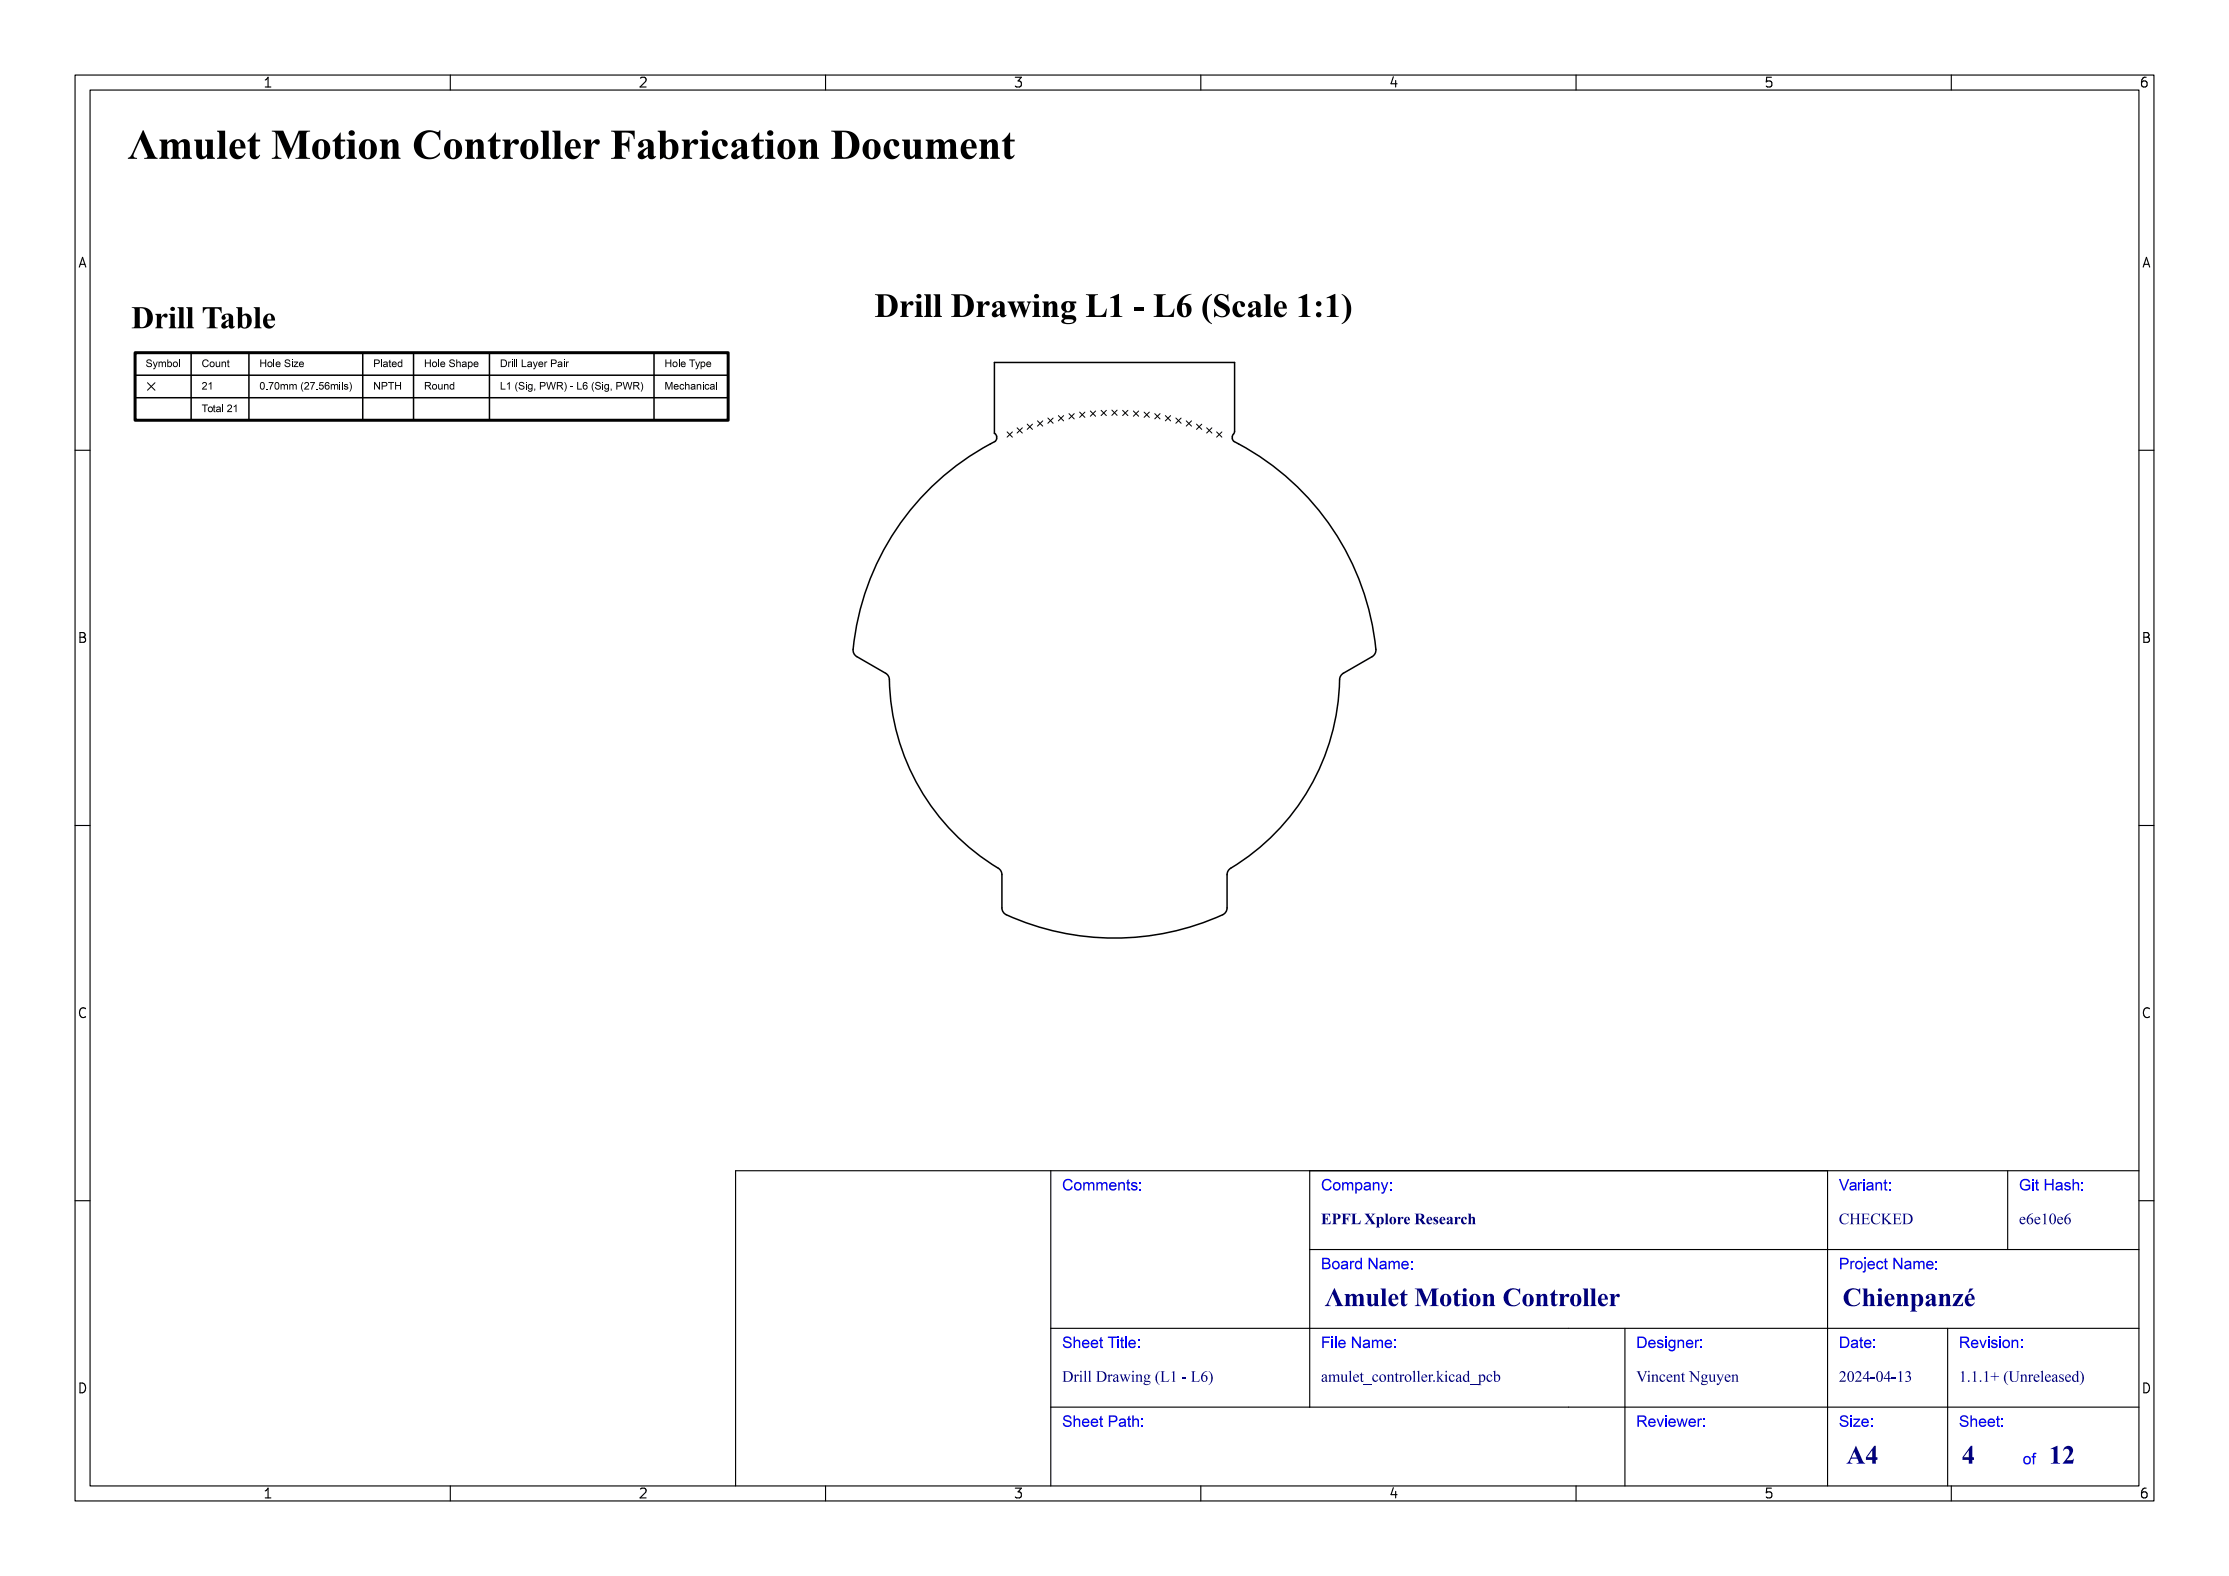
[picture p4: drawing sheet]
<svg xmlns="http://www.w3.org/2000/svg" width="297mm" height="210mm" viewBox="0 0 297 210" stroke-linecap="round" stroke-linejoin="round" font-family="sans-serif">
<defs><g id="words">
<text font-size="5.3" fill="#fff" x="17" y="21.5">Λmulet Motion Controller Fabrication Document</text>
<text font-size="4.3" fill="#fff" x="105.6" y="42.5">Drill Drawing L1 - L6 (Scale 1:1)</text>
<text font-size="4" fill="#fff" x="17.5" y="44">Drill Table</text>
<g font-size="3.3" fill="#fff">
<text x="176.5" y="174.3">Λmulet Motion Controller</text>
<text x="245.5" y="174.3">Chienpanzé</text>
<text x="246" y="195.3">A4</text>
<text x="261.4" y="195.3">4</text>
<text x="273" y="195.3">12</text>
</g>
<g font-size="2" fill="#fff">
<text x="141.5" y="158.8">Comments:</text>
<text x="176" y="158.8">Company:</text>
<text x="245" y="158.8">Variant:</text>
<text x="269" y="158.8">Git Hash:</text>
<text x="176" y="163.3">EPFL Xplore Research</text>
<text x="245" y="163.3">CHECKED</text>
<text x="269" y="163.3">e6e10e6</text>
<text x="176" y="169.3">Board Name:</text>
<text x="245" y="169.3">Project Name:</text>
<text x="141.5" y="179.8">Sheet Title:</text>
<text x="176" y="179.8">File Name:</text>
<text x="218" y="179.8">Designer:</text>
<text x="245" y="179.8">Date:</text>
<text x="261" y="179.8">Revision:</text>
<text x="141.5" y="184.3">Drill Drawing (L1 - L6)</text>
<text x="176" y="184.3">amulet_controller.kicad_pcb</text>
<text x="218" y="184.3">Vincent Nguyen</text>
<text x="245" y="184.3">2024-04-13</text>
<text x="261" y="184.3">1.1.1+ (Unreleased)</text>
<text x="141.5" y="190.3">Sheet Path:</text>
<text x="218" y="190.3">Reviewer:</text>
<text x="245" y="190.3">Size:</text>
<text x="261" y="190.3">Sheet:</text>
<text x="269.5" y="195.3">of</text>
</g>
<g font-size="1.7" fill="#fff">
<text x="35" y="11.6">1</text>
<text x="85" y="11.6">2</text>
<text x="135" y="11.6">3</text>
<text x="185" y="11.6">4</text>
<text x="235" y="11.6">5</text>
<text x="285" y="11.6">6</text>
<text x="10.5" y="35.6">A</text>
<text x="285.5" y="35.6">A</text>
<text x="10.5" y="85.6">B</text>
<text x="285.5" y="85.6">B</text>
<text x="10.5" y="135.7">C</text>
<text x="285.5" y="135.7">C</text>
<text x="10.5" y="185.6">D</text>
<text x="285.5" y="185.6">D</text>
<text x="35" y="199.7">1</text>
<text x="85" y="199.7">2</text>
<text x="135" y="199.7">3</text>
<text x="185" y="199.7">4</text>
<text x="235" y="199.7">5</text>
<text x="285" y="199.7">6</text>
</g>
<g font-size="1.3" fill="#fff">
<text x="19.4" y="49">Symbol</text>
<text x="26.9" y="49">Count</text>
<text x="26.9" y="52">21</text>
<text x="34.6" y="49">Hole Size</text>
<text x="34.6" y="52">0.70mm (27.56mils) NPTH</text>
<text x="49.7" y="49">Plated</text>
<text x="56.5" y="52">Round</text>
<text x="56.5" y="49">Hole Shape</text>
<text x="66.6" y="52">L1 (Sig, PWR) - L6 (Sig, PWR)</text>
<text x="66.6" y="49">Drill Layer Pair</text>
<text x="88.5" y="52">Mechanical</text>
<text x="88.5" y="49">Hole Type</text>
<text x="26.9" y="55">Total 21</text>
</g>
</g></defs>
<path d="M18 47h79v9h-79z" fill="none" stroke="#000" stroke-width=".4"/>
<path d="M18 56h79M18 47h79M18 53h79M18 50h79M25.5 47v9M33.2 47v9M48.3 47v9M55.1 47v9M65.2 47v9M87.1 47v9M132.5 48.3h32v9.2l-.3 .7a.59 .59 0 0 0 .3 .6 34.9 34.9 0 0 1 18.8 28l-.2 .5-.3 .2-3.8 2.2a1 1 0 0 0-.5 .9 30.1 30.1 0 0 1-14.7 25.3l-.3 .7v4.4a1 1 0 0 1-.6 .9 34.8 34.8 0 0 1-29.1-.2l-.3-.4v-.3v-4.4a1 1 0 0 0-.5-.9 30.1 30.1 0 0 1-14.5-25.4l-.5-.6-3.8-2.2a1 1 0 0 1-.5-1 35.2 35.2 0 0 1 19-27.8l.1-.3a.58 .58 0 0 0-.3-.7z" fill="none" stroke="#000" stroke-width=".2"/>
<g fill="#000">
<path d="M17.6 40.9h1.2a1.41 1.41 0 0 1 1.6 1.4 1.41 1.41 0 0 1-1.5 1.4h-1.3l.2-.1 .1-.2v-2.2l-.1-.1h.8v2.2a.39 .39 0 0 0 .4 .3 .39 .39 0 0 0 .4-.2 1.87 1.87 0 0 0-.3-2.3h-1.3l-.2-.1z" fill-rule="evenodd"/>
<path d="M19.6 48a.4 .4 0 0 1 .6 .2h-.1a.22 .22 0 0 0-.2-.2 .22 .22 0 0 0-.2 .2 .47 .47 0 0 1 .5 .6 .43 .43 0 0 1-.4 .1 .43 .43 0 0 1-.3-.3h.1a.26 .26 0 0 0 .3 .2 .26 .26 0 0 0 .2-.2l-.1-.1a.38 .38 0 0 1-.4-.1 .38 .38 0 0 1 0-.4z" fill-rule="evenodd"/>
<path d="M20.4 48.2h.1l.2 .6 .2-.6h.1l-.4 1h-.2v-.1h.1l.1-.2z" fill-rule="evenodd"/>
<path d="M21.1 48.2h.1v.1l.2-.1 .3 .1 .1-.1h.2l.1 .7h-.1v-.5l-.1-.1-.2 .1v.5h-.1v-.5l-.2-.1-.1 .1-.1 .5h-.1z" fill-rule="evenodd"/>
<path d="M20.7 41.8h.8v.5a.62 .62 0 0 1 .8-.5v.2a.29 .29 0 0 1-.2 .3 .29 .29 0 0 1-.3-.2l-.2 .2-.1 .5v.8l.2 .1h-1l.2-.1v-.3v-1.2z" fill-rule="evenodd"/>
<path d="M22.3 47.9h.1v.4a.32 .32 0 0 1 .4 0 .32 .32 0 0 1 0 .5 .32 .32 0 0 1-.4 0v.1h-.1v-.4h.1a.23 .23 0 0 0 .3 .3 .23 .23 0 0 0 0-.4l-.1-.1-.2 .2h-.1z" fill-rule="evenodd"/>
<path d="M22.5 41.8h.8v1.7l.2 .2h-1l.2-.1v-.3v-1.2z" fill-rule="evenodd"/>
<path d="M23.1 48.3a.37 .37 0 0 1 .6 0 .37 .37 0 0 1-.2 .6 .37 .37 0 0 1-.5-.4h.2a.22 .22 0 0 0 .3 .2 .22 .22 0 0 0 0-.4 .22 .22 0 0 0-.3 .2h-.2z" fill-rule="evenodd"/>
<path d="M23.8 47.9h.2v1h-.2z" fill-rule="evenodd"/>
<path d="M23.6 40.9h.9v2.6l.2 .2h-1.1l.2-.1 .1-.3v-2.1z" fill-rule="evenodd"/>
<path d="M24.8 40.9h.8v2.6l.3 .2h-1.1l.2-.1v-.3v-2.1z" fill-rule="evenodd"/>
<path d="M26.9 53.9h.8v.1h-.3v.9h-.2v-.9h-.3z" fill-rule="evenodd"/>
<path d="M27 51a.34 .34 0 0 1 .6 .1 .34 .34 0 0 1-.3 .5l-.2 .2h.5v.1h-.7l.2-.3a.35 .35 0 0 0 .3-.2 .35 .35 0 0 0-.1-.4l-.4 .2z" fill-rule="evenodd"/>
<path d="M27.1 48a.43 .43 0 0 1 .7 .2h-.1a.37 .37 0 0 0-.6 0 .37 .37 0 0 0 .2 .6h.2l.2-.2h.1a.49 .49 0 0 1-.7 .2 .49 .49 0 0 1-.1-.7z" fill-rule="evenodd"/>
<path d="M27.8 54.3a.37 .37 0 0 1 .6 0 .37 .37 0 0 1-.2 .6 .37 .37 0 0 1-.5-.4h.1a.22 .22 0 0 0 .3 .2 .22 .22 0 0 0 .1-.4 .22 .22 0 0 0-.4 .2h-.1z" fill-rule="evenodd"/>
<path d="M27.8 51.2l.4-.3v1h-.2v-.8l-.2 .2z" fill-rule="evenodd"/>
<path d="M28 48.3a.37 .37 0 0 1 .6 0 .37 .37 0 0 1-.2 .6 .37 .37 0 0 1-.5-.4h.2a.22 .22 0 0 0 .3 .2 .22 .22 0 0 0 0-.3 .22 .22 0 0 0-.3 .1h-.2z" fill-rule="evenodd"/>
<path d="M28.5 54l.1-.1v.3h.1v.1h-.1v.4l.1 .2h-.2v-.6h-.1z" fill-rule="evenodd"/>
<path d="M28.9 54.3a.31 .31 0 0 1 .3-.1 .31 .31 0 0 1 .2 .2l.1 .5h-.2v-.1l-.4 .1-.1-.2 .4 .1 .1-.2-.5 .1v-.1l.5-.2-.1-.1-.4 .1z" fill-rule="evenodd"/>
<path d="M28.7 48.2h.2v.4a.18 .18 0 0 0 .2 .2 .18 .18 0 0 0 .1-.2v-.4h.1v.7h-.1v-.1a.25 .25 0 0 1-.3 .1 .25 .25 0 0 1-.2-.3z" fill-rule="evenodd"/>
<path d="M29.5 48.2h.1v.1a.26 .26 0 0 1 .4-.1 .26 .26 0 0 1 .1 .3v.4h-.1v-.5l-.2-.1-.1 .1-.1 .5h-.1z" fill-rule="evenodd"/>
<path d="M27 40.9h2.5v.8a.66 .66 0 0 0-.9-.6v2.2a.31 .31 0 0 0 .1 .3 .31 .31 0 0 0 .3 .1h-1.5l.4-.2v-2.4a.64 .64 0 0 0-.8 .6h-.1z" fill-rule="evenodd"/>
<path d="M29.6 53.9h.1v1h-.1z" fill-rule="evenodd"/>
<path d="M29.6 42.1a.92 .92 0 0 1 1.4 0l.1 1.3 .2 .1a.39 .39 0 0 1-.4 .3 .39 .39 0 0 1-.4-.3 .55 .55 0 0 1-.5 .3 .55 .55 0 0 1-.5-.4v-.2h.5l.2 .3 .3-.2v-.6l-.4 .3-.1 .2h-.5l.5-.4a.45 .45 0 0 0 .5-.4 .45 .45 0 0 0-.3-.5l-.2 .2a.3 .3 0 0 1 0 .4 .3 .3 0 0 1-.5 0 .3 .3 0 0 1 .1-.4z" fill-rule="evenodd"/>
<path d="M30.3 48l.2-.1v.3h.1v.1h-.1v.4l.1 .2h-.3v-.6h-.1z" fill-rule="evenodd"/>
<path d="M30.4 54a.34 .34 0 0 1 .5 .1 .34 .34 0 0 1-.2 .5l-.3 .2h.5v.1h-.6l.1-.3a.35 .35 0 0 0 .3-.2 .35 .35 0 0 0-.1-.4l-.3 .2z" fill-rule="evenodd"/>
<path d="M31.1 54.2l.4-.3v1h-.1v-.8l-.3 .2z" fill-rule="evenodd"/>
<path d="M31.5 40.9h.8v1.1a.8 .8 0 0 1 1 0 .8 .8 0 0 1 .2 1 .89 .89 0 0 1-1.4 .6l-.4 .2v-1.6h.6v.9a.38 .38 0 0 0 0 .4 .38 .38 0 0 0 .5 .1l.1-.4a1.48 1.48 0 0 0-.2-1.2h-.2l-.2 .2h-.6v-1.1l-.2-.1z" fill-rule="evenodd"/>
<path d="M33.8 40.9h.8v2.6l.2 .2h-1l.2-.1v-.3v-2.1z" fill-rule="evenodd"/>
<path d="M34.7 47.9h.1v.4h.5v-.4h.2v1h-.2v-.5h-.5v.5h-.1z" fill-rule="evenodd"/>
<path d="M34.7 51a.39 .39 0 0 1 .5 0 .39 .39 0 0 1 .1 .5 .35 .35 0 0 1-.4 .4 .35 .35 0 0 1-.3-.5h.2a.24 .24 0 0 0 .1 .4 .24 .24 0 0 0 .3-.3v-.1a.25 .25 0 0 0-.3-.4 .24 .24 0 0 0-.1 .4h-.2z" fill-rule="evenodd"/>
<path d="M35.5 51.8h.1v.1h-.1z" fill-rule="evenodd"/>
<path d="M35.8 50.9h.7l-.4 1h-.2l.1-.3 .3-.6h-.5z" fill-rule="evenodd"/>
<path d="M35.7 48.3a.37 .37 0 0 1 .6 0 .37 .37 0 0 1-.2 .6 .37 .37 0 0 1-.5-.4h.2a.22 .22 0 0 0 .3 .2 .22 .22 0 0 0 0-.4 .22 .22 0 0 0-.3 .2h-.2z" fill-rule="evenodd"/>
<path d="M35.3 42.1a.77 .77 0 0 1 .9-.2 .77 .77 0 0 1 .5 .8h-1.1a.54 .54 0 0 0 .2 .6 .54 .54 0 0 0 .7 0l.1-.2 .1 .1a.85 .85 0 0 1-1.1 .5 .85 .85 0 0 1-.5-1.1v-.1l1.1 .1-.1-.6a.36 .36 0 0 0-.5 .1 .36 .36 0 0 0 0 .4h-.5z" fill-rule="evenodd"/>
<path d="M36.4 47.9h.2v1h-.2z" fill-rule="evenodd"/>
<path d="M36.7 51a.43 .43 0 0 1 .5 .1 .43 .43 0 0 1 0 .5 .34 .34 0 0 1-.4 .3 .34 .34 0 0 1-.2-.5h.1a.25 .25 0 0 0 .2 .4 .25 .25 0 0 0 .2-.4 .25 .25 0 0 0-.3-.4 .24 .24 0 0 0-.1 .4h-.1z" fill-rule="evenodd"/>
<path d="M36.8 48.3a.34 .34 0 0 1 .4-.1 .34 .34 0 0 1 .2 .4h-.6l.2 .2 .4-.1a.35 .35 0 0 1-.5 .2 .35 .35 0 0 1-.2-.4h.6l-.2-.2-.4 .2z" fill-rule="evenodd"/>
<path d="M37.4 51.2h.1v.1l.2-.1 .2 .1 .2-.1h.2l.1 .7h-.1l-.1-.5-.1-.1-.2 .1v.5h-.1v-.5l-.1-.1-.2 .1v.5h-.1z" fill-rule="evenodd"/>
<path d="M38 48a.4 .4 0 0 1 .7 .2h-.2a.22 .22 0 0 0-.2-.2 .22 .22 0 0 0-.2 .2 .47 .47 0 0 1 .6 .6 .43 .43 0 0 1-.5 .1 .43 .43 0 0 1-.3-.3h.1a.26 .26 0 0 0 .3 .2 .26 .26 0 0 0 .2-.2v-.1a.38 .38 0 0 1-.4-.1 .38 .38 0 0 1-.1-.4z" fill-rule="evenodd"/>
<path d="M38.6 51.2h.1v.1l.1-.1 .3 .1 .1-.1h.3v.7h-.1v-.5l-.1-.1-.2 .1v.5h-.1v-.5l-.1-.1-.2 .1v.5h-.1z" fill-rule="evenodd"/>
<path d="M38.9 47.9h.1v.1h-.1z" fill-rule="evenodd"/>
<path d="M38.9 48.2h.1v.7h-.1z" fill-rule="evenodd"/>
<path d="M39.1 48.2h.6l-.4 .6h.5v.1h-.7v-.1l.5-.5h-.5z" fill-rule="evenodd"/>
<path d="M39.9 48.3a.34 .34 0 0 1 .4-.1 .34 .34 0 0 1 .2 .4h-.5l.1 .2 .4-.1a.35 .35 0 0 1-.5 .2 .35 .35 0 0 1-.2-.4h.6l-.2-.2-.4 .2z" fill-rule="evenodd"/>
<path d="M40.3 50.9h.1l-.1 .3a1.12 1.12 0 0 0 .1 1 .88 .88 0 0 1-.1-1.3z" fill-rule="evenodd"/>
<path d="M40.6 51a.34 .34 0 0 1 .6 .1 .34 .34 0 0 1-.3 .5l-.2 .2h.5v.1h-.7l.2-.3a.35 .35 0 0 0 .3-.2 .35 .35 0 0 0-.1-.4l-.4 .2z" fill-rule="evenodd"/>
<path d="M41.3 50.9h.7l-.4 1h-.1v-.3l.3-.6h-.5z" fill-rule="evenodd"/>
<path d="M42.2 51.8h.1v.1h-.1z" fill-rule="evenodd"/>
<path d="M42.6 50.9h.5v.1h-.4l-.1 .3a.33 .33 0 0 1 .5 .2 .33 .33 0 0 1-.2 .4 .33 .33 0 0 1-.4-.3h.1a.22 .22 0 0 0 .3 .1 .22 .22 0 0 0 .1-.3 .22 .22 0 0 0-.4 0h-.1z" fill-rule="evenodd"/>
<path d="M43.4 51l.4-.1 .1 .3h-.1a.23 .23 0 0 0-.3-.1 .23 .23 0 0 0-.1 .3 .32 .32 0 0 1 .5 .1 .32 .32 0 0 1-.2 .4 .32 .32 0 0 1-.4-.3h.1a.2 .2 0 0 0 .3 .2 .2 .2 0 0 0 0-.4 .2 .2 0 0 0-.3 .1l-.1 .1v-.4z" fill-rule="evenodd"/>
<path d="M44.1 51.2h.1v.1l.2-.1 .2 .1 .2-.1h.2l.1 .7h-.2v-.5l-.1-.1-.2 .1v.5h-.1v-.5l-.1-.1-.2 .1v.5h-.1z" fill-rule="evenodd"/>
<path d="M45.2 50.9h.2v.1h-.2z" fill-rule="evenodd"/>
<path d="M45.2 51.2h.2v.7h-.2z" fill-rule="evenodd"/>
<path d="M45.5 50.9h.2v1h-.2z" fill-rule="evenodd"/>
<path d="M45.9 51.2h.3l.2 .2-.3-.1-.1 .1a.33 .33 0 0 1 .3 .1 .33 .33 0 0 1 .1 .4h-.4l-.2-.2 .2 .1a.16 .16 0 0 0 .2 .1 .16 .16 0 0 0 .1-.3 .16 .16 0 0 0-.3 0l-.1-.1z" fill-rule="evenodd"/>
<path d="M46.6 50.9a.8 .8 0 0 1 0 1.3l.2-.6z" fill-rule="evenodd"/>
<path d="M49.8 50.9h.2l.5 .8v-.8h.1v1h-.1l-.5-.8v.8h-.2z" fill-rule="evenodd"/>
<path d="M49.8 47.9h.5a.31 .31 0 0 1 .3 .3 .31 .31 0 0 1-.3 .3h-.3v.4h-.2v-.5h.5a.18 .18 0 0 0 .2-.2 .18 .18 0 0 0-.2-.2h-.3v.4h-.2z" fill-rule="evenodd"/>
<path d="M50.8 47.9h.1v1h-.1z" fill-rule="evenodd"/>
<path d="M50.9 50.9h.4a.31 .31 0 0 1 .3 .3 .31 .31 0 0 1-.3 .3h-.3v.4h-.1v-.5h.4a.18 .18 0 0 0 .2-.2 .18 .18 0 0 0-.2-.2h-.3v.4h-.1z" fill-rule="evenodd"/>
<path d="M51.1 48.3a.31 .31 0 0 1 .3-.1 .31 .31 0 0 1 .3 .2v.5h-.1l-.1-.1-.3 .1-.2-.2 .4 .1 .1-.2-.5 .1 .1-.1 .4-.2-.1-.1-.4 .1z" fill-rule="evenodd"/>
<path d="M51.7 50.9h.8v.1h-.3v.9h-.2v-.9h-.3z" fill-rule="evenodd"/>
<path d="M51.9 48l.1-.1v.3h.1v.1h-.1v.4l.1 .2h-.2v-.6h-.1z" fill-rule="evenodd"/>
<path d="M52.3 48.3a.34 .34 0 0 1 .4-.1 .34 .34 0 0 1 .2 .4h-.6l.2 .2 .4-.1a.35 .35 0 0 1-.5 .2 .35 .35 0 0 1-.2-.4h.5l-.2-.2-.3 .2z" fill-rule="evenodd"/>
<path d="M52.6 50.9h.2v.4h.5v-.4h.1v1h-.1v-.5h-.5v.5h-.2z" fill-rule="evenodd"/>
<path d="M53.1 48.3l.2-.1 .2 .1v-.4h.1v1h-.1v-.1a.29 .29 0 0 1-.4 .1 .29 .29 0 0 1-.1-.4h.1a.23 .23 0 0 0 .3 .2 .23 .23 0 0 0 .2-.2 .23 .23 0 0 0-.3-.2l-.1 .1-.1 .1h-.1z" fill-rule="evenodd"/>
<path d="M56.6 47.9h.1v.4h.6v-.4h.1v1h-.1v-.5h-.6v.5h-.1z" fill-rule="evenodd"/>
<path d="M56.6 50.9h.5a.28 .28 0 0 1 .3 .2 .28 .28 0 0 1-.3 .3l.4 .5h-.2l-.2-.4h-.2h-.2v.4h-.1v-.6h.5a.16 .16 0 0 0 .2-.1 .16 .16 0 0 0-.2-.2h-.4v.3h-.1z" fill-rule="evenodd"/>
<path d="M57.7 51.3a.37 .37 0 0 1 .5 0 .37 .37 0 0 1-.2 .6 .37 .37 0 0 1-.4-.4h.1a.22 .22 0 0 0 .3 .2 .22 .22 0 0 0 0-.3 .22 .22 0 0 0-.3 .1h-.1z" fill-rule="evenodd"/>
<path d="M57.7 48.3a.37 .37 0 0 1 .5 0 .37 .37 0 0 1-.2 .6 .37 .37 0 0 1-.4-.4h.1a.22 .22 0 0 0 .3 .2 .22 .22 0 0 0 0-.3 .22 .22 0 0 0-.3 .1h-.1z" fill-rule="evenodd"/>
<path d="M58.4 47.9h.1v1h-.1z" fill-rule="evenodd"/>
<path d="M58.4 51.2h.1v.4a.18 .18 0 0 0 .2 .2 .18 .18 0 0 0 .1-.2v-.4h.2v.7h-.1v-.1a.25 .25 0 0 1-.3 .1 .25 .25 0 0 1-.2-.3z" fill-rule="evenodd"/>
<path d="M58.7 48.3a.34 .34 0 0 1 .5-.1 .34 .34 0 0 1 .1 .4h-.5l.1 .2 .4-.1a.35 .35 0 0 1-.4 .2 .35 .35 0 0 1-.2-.4h.5l-.2-.2-.3 .2z" fill-rule="evenodd"/>
<path d="M59.2 51.2h.1v.1a.26 .26 0 0 1 .3-.1 .26 .26 0 0 1 .2 .2v.5h-.2v-.5l-.1-.1-.2 .1v.5h-.1z" fill-rule="evenodd"/>
<path d="M59.9 48a.4 .4 0 0 1 .7 .2h-.1a.22 .22 0 0 0-.3-.2 .22 .22 0 0 0-.2 .2 .47 .47 0 0 1 .6 .6 .43 .43 0 0 1-.5 .1 .43 .43 0 0 1-.3-.3h.2a.26 .26 0 0 0 .2 .2 .26 .26 0 0 0 .3-.2l-.1-.1a.38 .38 0 0 1-.4-.1 .38 .38 0 0 1-.1-.4z" fill-rule="evenodd"/>
<path d="M60 51.3l.2-.1 .2 .1v-.4h.1v1h-.1v-.1a.29 .29 0 0 1-.3 .1 .29 .29 0 0 1-.2-.4h.1a.23 .23 0 0 0 .3 .2 .23 .23 0 0 0 .2-.2 .23 .23 0 0 0-.3-.2l-.1 .1-.1 .1h-.1z" fill-rule="evenodd"/>
<path d="M60.8 47.9h.1v.4l.2-.1 .3 .1v.6h-.1v-.5l-.2-.1-.2 .1v.5h-.1z" fill-rule="evenodd"/>
<path d="M61.6 48.3a.31 .31 0 0 1 .3-.1 .31 .31 0 0 1 .3 .2v.5h-.1v-.1l-.4 .1-.2-.2 .4 .1 .1-.2-.5 .1 .1-.1 .4-.2-.1-.1-.3 .1z" fill-rule="evenodd"/>
<path d="M62.4 48.2h.1v.1a.35 .35 0 0 1 .5 .2 .35 .35 0 0 1-.3 .4l-.2-.1v.4h-.1v-.6h.1a.2 .2 0 0 0 .3 .1 .2 .2 0 0 0 0-.3 .2 .2 0 0 0-.3 .1l-.1 .1z" fill-rule="evenodd"/>
<path d="M63.2 48.3a.34 .34 0 0 1 .4-.1 .34 .34 0 0 1 .2 .4h-.6l.2 .2 .4-.1a.35 .35 0 0 1-.5 .2 .35 .35 0 0 1-.2-.4h.5l-.2-.2-.3 .2z" fill-rule="evenodd"/>
<path d="M66.7 50.9h.2v.9h.4v.1h-.6z" fill-rule="evenodd"/>
<path d="M66.7 47.9h.4a.51 .51 0 0 1 .5 .5 .51 .51 0 0 1-.5 .5h-.4v-.1h.4a.39 .39 0 0 0 .3-.4 .39 .39 0 0 0-.3-.4h-.2v.8h-.2z" fill-rule="evenodd"/>
<path d="M67.7 48.2h.1v.1l.3-.1v.1a.16 .16 0 0 0-.2 0 .16 .16 0 0 0-.1 .2v.4h-.1z" fill-rule="evenodd"/>
<path d="M67.5 51.2l.4-.3v1h-.1v-.8l-.3 .2z" fill-rule="evenodd"/>
<path d="M68.2 47.9h.1v.1h-.1z" fill-rule="evenodd"/>
<path d="M68.2 48.2h.1v.7h-.1z" fill-rule="evenodd"/>
<path d="M68.5 47.9h.1v1h-.1z" fill-rule="evenodd"/>
<path d="M68.8 47.9h.1v1h-.1z" fill-rule="evenodd"/>
<path d="M68.9 50.9h.1l-.2 .7 .2 .6a.88 .88 0 0 1-.1-1.3z" fill-rule="evenodd"/>
<path d="M69.2 51a.4 .4 0 0 1 .7 .2h-.2a.22 .22 0 0 0-.2-.2 .22 .22 0 0 0-.2 .2 .47 .47 0 0 1 .6 .6 .43 .43 0 0 1-.5 .1 .43 .43 0 0 1-.3-.3h.1a.26 .26 0 0 0 .3 .2 .26 .26 0 0 0 .2-.2v-.1a.38 .38 0 0 1-.4-.1 .38 .38 0 0 1-.1-.4z" fill-rule="evenodd"/>
<path d="M69.5 47.9h.2v.9h.4v.1h-.6z" fill-rule="evenodd"/>
<path d="M70.1 50.9h.1v.1h-.1z" fill-rule="evenodd"/>
<path d="M70.1 51.2h.1v.7h-.1z" fill-rule="evenodd"/>
<path d="M70.3 48.3a.33 .33 0 0 1 .6 .1v.5h-.1v-.1a.29 .29 0 0 1-.3 .1 .29 .29 0 0 1-.3-.2l.4 .1 .2-.2-.6 .1 .2-.2h.3a.16 .16 0 0 0-.1-.2 .16 .16 0 0 0-.2 .1h-.1z" fill-rule="evenodd"/>
<path d="M70.4 51.3l.2-.1 .2 .1v-.1h.2v.7a.31 .31 0 0 1-.3 .3 .31 .31 0 0 1-.4-.2l.4 .1 .1-.3a.31 .31 0 0 1-.3 .1 .31 .31 0 0 1-.2-.4h.1a.23 .23 0 0 0 .3 .3 .23 .23 0 0 0 .2-.3 .23 .23 0 0 0-.2-.2h-.2l-.1 .2h-.1z" fill-rule="evenodd"/>
<path d="M71 48.2h.1l.2 .6 .2-.6h.2l-.5 1h-.1l-.1-.1h.2l.1-.2z" fill-rule="evenodd"/>
<path d="M71.2 51.8h.1l-.1 .3z" fill-rule="evenodd"/>
<path d="M71.8 48.3a.34 .34 0 0 1 .4-.1 .34 .34 0 0 1 .2 .4h-.6l.2 .2 .4-.1a.35 .35 0 0 1-.5 .2 .35 .35 0 0 1-.2-.4h.6l-.2-.2-.4 .2z" fill-rule="evenodd"/>
<path d="M71.9 50.9h.5a.31 .31 0 0 1 .3 .3 .31 .31 0 0 1-.3 .3h-.3v.4h-.2v-.5h.5a.18 .18 0 0 0 .2-.2 .18 .18 0 0 0-.3-.2h-.2v.4h-.2z" fill-rule="evenodd"/>
<path d="M72.5 48.2h.2v.1l.1-.1h.1v.1l-.2 .1v.5h-.2z" fill-rule="evenodd"/>
<path d="M72.8 50.9h.1l.2 .9 .2-.9h.2l.2 .9 .2-.9h.2l-.3 1h-.1l-.3-.9-.2 .9h-.2z" fill-rule="evenodd"/>
<path d="M73.4 47.9h.4a.31 .31 0 0 1 .4 .3 .31 .31 0 0 1-.4 .3h-.3v.4h-.1v-.5h.5a.18 .18 0 0 0 .1-.2 .18 .18 0 0 0-.2-.2h-.3v.4h-.1z" fill-rule="evenodd"/>
<path d="M74.4 48.3a.31 .31 0 0 1 .3-.1 .31 .31 0 0 1 .2 .2l.1 .5h-.2v-.1l-.2 .1h-.2l-.1-.2 .4 .1 .1-.2-.5 .1v-.1l.4-.1a.16 .16 0 0 0-.1-.2 .16 .16 0 0 0-.2 .1h-.1z" fill-rule="evenodd"/>
<path d="M74.2 50.9h.4a.28 .28 0 0 1 .4 .2 .28 .28 0 0 1-.3 .3l.4 .5h-.2l-.3-.4h-.1h-.2v.4h-.1v-.6h.5a.16 .16 0 0 0 .2-.1 .16 .16 0 0 0-.2-.2h-.4v.3h-.1z" fill-rule="evenodd"/>
<path d="M75.1 47.9h.1v.1h-.1z" fill-rule="evenodd"/>
<path d="M75.1 48.2h.1v.7h-.1z" fill-rule="evenodd"/>
<path d="M75.2 50.9a.8 .8 0 0 1 0 1.3l.2-.7z" fill-rule="evenodd"/>
<path d="M75.4 48.2h.1v.1l.2-.1h.1v.1a.16 .16 0 0 0-.2 0 .16 .16 0 0 0-.1 .2v.4h-.1z" fill-rule="evenodd"/>
<path d="M76 51.5h.4v.1h-.4z" fill-rule="evenodd"/>
<path d="M76.9 50.9h.1v.9h.5v.1h-.6z" fill-rule="evenodd"/>
<path d="M77.8 51l.3-.1 .2 .3h-.1a.23 .23 0 0 0-.4-.1 .23 .23 0 0 0 0 .3 .32 .32 0 0 1 .5 .1 .32 .32 0 0 1-.3 .4 .32 .32 0 0 1-.4-.3h.2a.2 .2 0 0 0 .3 .2 .2 .2 0 0 0 0-.4 .2 .2 0 0 0-.3 .1l-.2 .1 .1-.4z" fill-rule="evenodd"/>
<path d="M79.1 50.9h.1l-.2 .7 .2 .6a.88 .88 0 0 1-.1-1.3z" fill-rule="evenodd"/>
<path d="M79.4 51a.4 .4 0 0 1 .6 .2h-.1a.22 .22 0 0 0-.2-.2 .22 .22 0 0 0-.2 .2 .47 .47 0 0 1 .5 .6 .43 .43 0 0 1-.4 .1 .43 .43 0 0 1-.3-.3h.1a.26 .26 0 0 0 .3 .2 .26 .26 0 0 0 .2-.2l-.1-.1a.38 .38 0 0 1-.3-.1 .38 .38 0 0 1-.1-.4z" fill-rule="evenodd"/>
<path d="M80.2 50.9h.2v.1h-.2z" fill-rule="evenodd"/>
<path d="M80.2 51.2h.2v.7h-.2z" fill-rule="evenodd"/>
<path d="M80.6 51.3l.2-.1 .2 .1v-.1h.1v.6a.32 .32 0 0 1-.2 .4 .32 .32 0 0 1-.4-.2l.4 .1 .1-.3a.31 .31 0 0 1-.3 .1 .31 .31 0 0 1-.2-.4h.1a.23 .23 0 0 0 .3 .3 .23 .23 0 0 0 .2-.3 .23 .23 0 0 0-.2-.2h-.2l-.1 .2h-.1z" fill-rule="evenodd"/>
<path d="M81.4 51.8h.1l-.1 .3z" fill-rule="evenodd"/>
<path d="M82.1 50.9h.5a.31 .31 0 0 1 .3 .3 .31 .31 0 0 1-.3 .3h-.3v.4h-.2v-.5h.5l.2-.2-.2-.2h-.3v.4h-.2z" fill-rule="evenodd"/>
<path d="M83 50.9h.1l.2 .9 .2-.9h.2l.2 .9 .2-.9h.2l-.3 1h-.1l-.3-.9-.2 .9h-.2z" fill-rule="evenodd"/>
<path d="M84.4 50.9h.4a.28 .28 0 0 1 .4 .2 .28 .28 0 0 1-.3 .3l.4 .5h-.2l-.3-.4h-.1h-.2v.4h-.1v-.6h.5a.16 .16 0 0 0 .1-.1 .16 .16 0 0 0-.1-.2h-.4v.3h-.1z" fill-rule="evenodd"/>
<path d="M85.4 50.9a.8 .8 0 0 1 0 1.3l.2-.6z" fill-rule="evenodd"/>
<path d="M88.6 50.9h.3l.2 .9 .3-.9h.2v1h-.1v-.8l-.3 .8h-.1l-.3-.8v.8h-.2z" fill-rule="evenodd"/>
<path d="M88.7 47.9h.1v.4h.5v-.4h.1v1h-.1v-.5h-.5v.5h-.1z" fill-rule="evenodd"/>
<path d="M89.7 48.3a.37 .37 0 0 1 .6 0 .37 .37 0 0 1-.2 .6 .37 .37 0 0 1-.5-.4h.1a.22 .22 0 0 0 .4 .2 .22 .22 0 0 0 0-.4 .22 .22 0 0 0-.4 .2h-.1z" fill-rule="evenodd"/>
<path d="M89.9 51.3a.34 .34 0 0 1 .4-.1 .34 .34 0 0 1 .1 .4h-.5l.1 .2 .4-.1a.35 .35 0 0 1-.4 .2 .35 .35 0 0 1-.2-.4h.5l-.2-.2-.3 .2z" fill-rule="evenodd"/>
<path d="M90.4 47.9h.1v1h-.1z" fill-rule="evenodd"/>
<path d="M90.6 51.3l.4-.1 .2 .2h-.2a.21 .21 0 0 0-.3 0 .21 .21 0 0 0 0 .3 .21 .21 0 0 0 .4-.1l.1 .1a.36 .36 0 0 1-.6 .1 .36 .36 0 0 1 0-.5z" fill-rule="evenodd"/>
<path d="M90.8 48.3a.34 .34 0 0 1 .4-.1 .34 .34 0 0 1 .2 .4h-.6l.2 .2 .4-.1a.35 .35 0 0 1-.5 .2 .35 .35 0 0 1-.2-.4h.5l-.2-.2-.3 .2z" fill-rule="evenodd"/>
<path d="M91.3 50.9h.1v.4l.2-.1 .2 .1 .1 .6h-.1l-.1-.5-.1-.1-.2 .1v.5h-.1z" fill-rule="evenodd"/>
<path d="M91.8 47.9h.8v.1h-.3v.9h-.1v-.9h-.4z" fill-rule="evenodd"/>
<path d="M92.1 51.3a.31 .31 0 0 1 .3-.1 .31 .31 0 0 1 .3 .2v.5h-.1l-.1-.1-.3 .1-.2-.2 .4 .1 .1-.2-.4 .1h-.1v-.1l.5-.2-.1-.1-.4 .1z" fill-rule="evenodd"/>
<path d="M92.6 48.2h.2l.2 .6 .2-.6h.1l-.5 1h-.1v-.1h.1l.1-.2z" fill-rule="evenodd"/>
<path d="M92.8 51.2h.1v.1a.26 .26 0 0 1 .4-.1 .26 .26 0 0 1 .1 .2v.5h-.1v-.5l-.1-.1-.2 .1v.5h-.2z" fill-rule="evenodd"/>
<path d="M93.6 50.9h.1v.1h-.1z" fill-rule="evenodd"/>
<path d="M93.6 51.2h.1v.7h-.1z" fill-rule="evenodd"/>
<path d="M93.4 48.2h.1v.1a.35 .35 0 0 1 .5 .2 .35 .35 0 0 1-.3 .4l-.2-.1v.4h-.1v-.6h.1a.23 .23 0 0 0 .3 .1 .23 .23 0 0 0 .1-.3 .23 .23 0 0 0-.4 0v.2h-.1z" fill-rule="evenodd"/>
<path d="M94 51.3l.3-.1 .2 .2h-.1a.21 .21 0 0 0-.3 0 .21 .21 0 0 0 0 .3 .21 .21 0 0 0 .3-.1l.1 .1a.36 .36 0 0 1-.5 .1 .36 .36 0 0 1 0-.5z" fill-rule="evenodd"/>
<path d="M94.2 48.3a.34 .34 0 0 1 .4-.1 .34 .34 0 0 1 .2 .4h-.6l.2 .2 .4-.1a.35 .35 0 0 1-.5 .2 .35 .35 0 0 1-.2-.4h.5l-.2-.2-.3 .2z" fill-rule="evenodd"/>
<path d="M94.7 51.3a.31 .31 0 0 1 .3-.1 .31 .31 0 0 1 .2 .2l.1 .5h-.2v-.1l-.4 .1-.1-.2 .4 .1 .1-.2-.5 .1v-.1l.5-.2-.1-.1-.4 .1z" fill-rule="evenodd"/>
<path d="M95.4 50.9h.1v1h-.1z" fill-rule="evenodd"/>
<circle cx="23" cy="41.2" r=".3"/>
</g>
<g fill="none" stroke="#000" stroke-width=".13">
<path d="M19.6 51l1 1M20.6 51l-1 1M134.2 57.6l.7 .7M134.9 57.6l-.7 .7M135.5 57l.7 .7M136.2 57l-.7 .7M136.9 56.5l.7 .7M137.6 56.5l-.7 .7M138.2 56.1l.7 .7M138.9 56.1l-.7 .7M139.6 55.7l.7 .7M140.3 55.7l-.7 .7"/>
<path d="M141 55.4l.7 .7M141.7 55.4l-.7 .7M142.4 55.1l.7 .7M143.1 55.1l-.7 .7M143.9 54.9l.7 .7M144.6 54.9l-.7 .7M145.3 54.8l.7 .7M146 54.8l-.7 .7M146.7 54.7l.7 .7M147.4 54.7l-.7 .7M148.2 54.7l.7 .7M148.9 54.7l-.7 .7"/>
<path d="M149.6 54.7l.7 .7M150.3 54.7l-.7 .7M151 54.8l.7 .7M151.7 54.8l-.7 .7M152.4 54.9l.7 .7M153.1 54.9l-.7 .7M153.9 55.1l.7 .7M154.6 55.1l-.7 .7M155.3 55.4l.7 .7M156 55.4l-.7 .7M156.7 55.7l.7 .7M157.4 55.7l-.7 .7"/>
<path d="M158.1 56.1l.7 .7M158.8 56.1l-.7 .7M159.4 56.5l.7 .7M160.1 56.5l-.7 .7M160.8 57l.7 .7M161.5 57l-.7 .7M162.1 57.6l.7 .7M162.8 57.6l-.7 .7"/>
</g>
<g fill="none" stroke="#000" stroke-width=".15">
<path d="M10 10h277v190h-277zM12 12h273v186h-273zM35.3 11.6h.8M35.3 10.7l.4-.4v1.3M60 10v2M85.3 10.4l.2-.1 .5 .1a.35 .35 0 0 1 0 .5l-.7 .7h.8M110 10v2M135.3 10.3h.8l-.4 .5a.35 .35 0 0 1 .4 .2v.3l-.1 .2-.5 .1-.2-.1M160 10v2M185.7 10.2l-.4 1h.9M186 10.7v.9M210 10v2"/>
<path d="M236 10.3h-.6l-.1 .6 .2-.1 .5 .1 .1 .1-.1 .5-.2 .1h-.3l-.2-.1M260 10v2M286 10.3a.52 .52 0 0 0-.7 .6v.4l.2 .2 .3 .1 .2-.1 .1-.5-.1-.1-.4-.1-.3 .2M10.6 35.6l.4-1.3 .4 1.3M10.7 35.2h.6M285.6 35.6l.4-1.3 .4 1.3M285.7 35.2h.6M10 60h2M285 60h2M10.7 84.3h.4l.2 .1v.3l-.2 .2a.35 .35 0 0 1 .3 .3 .35 .35 0 0 1-.2 .4h-.5zM10.7 84.9h.4M285.7 84.3h.4l.2 .1v.3l-.2 .2a.35 .35 0 0 1 .3 .3 .35 .35 0 0 1-.2 .4h-.5z"/>
<path d="M285.7 84.9h.4M10 110h2M285 110h2M11.4 134.4a.52 .52 0 0 0-.6 0 .52 .52 0 0 0-.2 .6 .49 .49 0 0 0 .2 .5 .49 .49 0 0 0 .6 0M286.4 134.4a.52 .52 0 0 0-.6 0 .52 .52 0 0 0-.2 .6 .49 .49 0 0 0 .3 .5 .49 .49 0 0 0 .5 0M10 160h2M285 160h2M10.7 184.3a.66 .66 0 0 1 .7 .6 .66 .66 0 0 1-.7 .7zM35.3 198.7l.4-.4v1.3M35.3 199.6h.8M60 198v2M85.3 198.4l.2-.1 .5 .1a.35 .35 0 0 1 0 .5l-.7 .7h.8"/>
<path d="M110 198v2M135.3 198.3h.8l-.4 .5a.35 .35 0 0 1 .4 .2v.4l-.1 .1-.5 .1-.2-.1M160 198v2M185.7 198.2l-.4 1h.9M186 198.7v.9M210 198v2M236 198.3h-.6l-.1 .6 .2-.1 .5 .1 .1 .1-.1 .5-.2 .1h-.3l-.2-.1M260 198v2M285.7 184.3a.66 .66 0 0 1 .7 .6 .66 .66 0 0 1-.7 .7zM286 198.3a.52 .52 0 0 0-.7 .6v.5l.2 .1 .3 .1 .2-.1 .1-.5-.1-.1-.4-.1-.3 .2"/>
</g>
<path d="M262.6 192.7h.2v1.5h.2v.3h-.2v.5h-.5v-.5h-.8v-.3h.8v-.9l-.6 .9h-.2z" fill-rule="evenodd" fill="#00007f"/>
<g fill="#00f">
<path d="M261.3 188.7a.6 .6 0 0 1 1 .3h-.2a.36 .36 0 0 0-.4-.2 .36 .36 0 0 0-.3 .3l.1 .1a.68 .68 0 0 1 .8 .6 .64 .64 0 0 1-.7 .3 .64 .64 0 0 1-.5-.5h.2a.41 .41 0 0 0 .4 .4 .41 .41 0 0 0 .4-.4l-.1-.1a1 1 0 0 1-.8-.5z" fill-rule="evenodd"/>
<path d="M262.6 188.6h.1v.6a.38 .38 0 0 1 .5-.2 .38 .38 0 0 1 .2 .4v.7h-.1v-.7a.27 .27 0 0 0-.4-.2 .27 .27 0 0 0-.2 .3v.6h-.1z" fill-rule="evenodd"/>
<path d="M263.8 189.2a.51 .51 0 0 1 .6-.1 .51 .51 0 0 1 .3 .5h-.8a.33 .33 0 0 0 .2 .4 .33 .33 0 0 0 .4-.2h.2a.53 .53 0 0 1-.7 .3 .53 .53 0 0 1-.3-.7h.8a.31 .31 0 0 0-.3-.2 .31 .31 0 0 0-.3 .2h-.2z" fill-rule="evenodd"/>
<path d="M265 189.2a.51 .51 0 0 1 .6-.1 .51 .51 0 0 1 .2 .5h-.8a.33 .33 0 0 0 .3 .4 .33 .33 0 0 0 .3-.2h.2a.53 .53 0 0 1-.7 .3 .53 .53 0 0 1-.3-.7h.8a.31 .31 0 0 0-.3-.2 .31 .31 0 0 0-.3 .2h-.2z" fill-rule="evenodd"/>
<path d="M266.1 188.8l.2-.2v.4h.2v.2h-.2v.6v.2h.2v.1a.27 .27 0 0 1-.3 0 .27 .27 0 0 1-.1-.3v-.6h-.1v-.2h.1z" fill-rule="evenodd"/>
<path d="M266.7 189h.2v.2h-.2z" fill-rule="evenodd"/>
<path d="M266.7 189.9h.2v.2h-.2z" fill-rule="evenodd"/>
<path d="M269.7 194.1a.54 .54 0 0 1 .8 .1 .54 .54 0 0 1-.1 .8 .54 .54 0 0 1-.8-.1v-.3h.2a.35 .35 0 0 0 .5 .3 .35 .35 0 0 0 .1-.6 .32 .32 0 0 0-.4-.1 .32 .32 0 0 0-.2 .4h-.2z" fill-rule="evenodd"/>
<path d="M270.9 193.7l.4-.1v.2l-.2 .1-.1 .1h.3v.2h-.3v.9h-.1v-.9h-.2v-.2h.2z" fill-rule="evenodd"/>
</g>
<g fill="#00007f">
<path d="M273.2 193.1l.9-.4 .1 2.1 .3 .2h-1.2a.28 .28 0 0 0 .3-.1 .28 .28 0 0 0 0-.3v-1.4z" fill-rule="evenodd"/>
<path d="M275.1 192.8a.68 .68 0 0 1 1 .1 .68 .68 0 0 1-.1 1l-.7 .7h.8l.2-.2-.1 .6h-1.4a2.69 2.69 0 0 0 .9-1.7 .41 .41 0 0 0-.4-.3 .41 .41 0 0 0-.4 .3v-.1z" fill-rule="evenodd"/>
</g>
<g fill="#00f">
<path d="M245.3 188.7a.6 .6 0 0 1 1 .3h-.2a.36 .36 0 0 0-.4-.2 .36 .36 0 0 0-.3 .3l.1 .1a.68 .68 0 0 1 .8 .6 .64 .64 0 0 1-.7 .3 .64 .64 0 0 1-.5-.5h.2a.41 .41 0 0 0 .4 .4 .41 .41 0 0 0 .4-.4l-.1-.1a.8 .8 0 0 1-.8-.6z" fill-rule="evenodd"/>
<path d="M246.6 188.6h.1v.2h-.1z" fill-rule="evenodd"/>
<path d="M246.6 189h.1v1.1h-.1z" fill-rule="evenodd"/>
<path d="M247 189h.9v.2l-.8 .7h.8v.2h-1v-.1l.7-.8h-.6z" fill-rule="evenodd"/>
<path d="M248.1 189.2a.51 .51 0 0 1 .7-.1 .51 .51 0 0 1 .2 .5h-.8a.33 .33 0 0 0 .2 .4 .33 .33 0 0 0 .4-.2h.2a.53 .53 0 0 1-.7 .3 .53 .53 0 0 1-.3-.7h.8a.31 .31 0 0 0-.3-.2 .31 .31 0 0 0-.3 .2h-.2z" fill-rule="evenodd"/>
<path d="M249.3 189h.2v.2h-.2z" fill-rule="evenodd"/>
<path d="M249.3 189.9h.2v.2h-.2z" fill-rule="evenodd"/>
</g>
<g fill="#00007f">
<path d="M247.3 192.7l.9 2 .3 .3h-1.1l.3-.1-.2-.5h-.8l-.2 .4 .3 .2h-.8l.3-.2 .3-.6h.8l-.3-.8-.4 .8h-.1z" fill-rule="evenodd"/>
<path d="M249.7 192.7h.2v1.5h.3v.3h-.3v.5h-.4v-.5h-.9v-.3h.9v-.9l-.7 .9h-.2z" fill-rule="evenodd"/>
</g>
<path d="M285 177h-41.5v21M243.5 187.5h41.5M259.5 187.5v10.5" fill="none" stroke="#000" stroke-width=".15"/>
<g fill="#00f">
<path d="M261.2 178.1h.6a.42 .42 0 0 1 .6 .3 .42 .42 0 0 1-.4 .5l.5 .7h-.2l-.4-.6-.3-.1h-.2v.7h-.2v-.8h.6a.25 .25 0 0 0 .4-.2 .25 .25 0 0 0-.3-.3h-.5v.5h-.2z" fill-rule="evenodd"/>
<path d="M262.7 178.7a.51 .51 0 0 1 .7-.1 .51 .51 0 0 1 .2 .5h-.8a.33 .33 0 0 0 .2 .4 .33 .33 0 0 0 .4-.2h.2a.53 .53 0 0 1-.7 .3 .53 .53 0 0 1-.3-.7h.8a.31 .31 0 0 0-.3-.2 .31 .31 0 0 0-.3 .2h-.2z" fill-rule="evenodd"/>
<path d="M263.7 178.5h.2l.3 .9 .3-.9h.2l-.4 1.1h-.2z" fill-rule="evenodd"/>
<path d="M264.9 178.1h.2v.2h-.2z" fill-rule="evenodd"/>
<path d="M264.9 178.5h.2v1.1h-.2z" fill-rule="evenodd"/>
<path d="M265.4 178.6l.3-.1a.37 .37 0 0 1 .4 .3h-.1l-.2-.1a.19 .19 0 0 0-.2 0 .19 .19 0 0 0-.1 .2 .57 .57 0 0 1 .7 .5 .49 .49 0 0 1-.5 .2 .49 .49 0 0 1-.4-.3h.2a.26 .26 0 0 0 .2 .2 .26 .26 0 0 0 .3-.3l-.6-.2-.1-.2z" fill-rule="evenodd"/>
<path d="M266.4 178.1h.2v.2h-.2z" fill-rule="evenodd"/>
<path d="M266.4 178.5h.2v1.1h-.2z" fill-rule="evenodd"/>
<path d="M267 178.6a.54 .54 0 0 1 .7 .1 .54 .54 0 0 1-.1 .8 .54 .54 0 0 1-.7-.1l-.1-.3h.2a.35 .35 0 0 0 .5 .3 .35 .35 0 0 0 .1-.6 .32 .32 0 0 0-.4-.1 .32 .32 0 0 0-.2 .4h-.2z" fill-rule="evenodd"/>
<path d="M268 178.5h.2v.2a.39 .39 0 0 1 .5-.2 .39 .39 0 0 1 .2 .4v.7h-.2v-.6a.27 .27 0 0 0-.3-.3 .27 .27 0 0 0-.2 .3v.6h-.2z" fill-rule="evenodd"/>
<path d="M269.3 178.5h.2v.2h-.2z" fill-rule="evenodd"/>
<path d="M269.3 179.4h.2v.2h-.2z" fill-rule="evenodd"/>
</g>
<g fill="#00007f">
<path d="M261.3 182.9l.3-.2v1.3l.2 .1h-.5l.2-.1v-1l-.1-.1z" fill-rule="evenodd"/>
<path d="M262.8 182.9l.4-.2v1.3l.2 .1h-.5l.1-.1v-1v-.1z" fill-rule="evenodd"/>
<path d="M264.4 182.9l.4-.2v1.3l.2 .1h-.6l.2-.1v-1v-.1z" fill-rule="evenodd"/>
<path d="M265.8 182.9v.5h.6v.1h-.6v.5v-.5h-.6v-.1h.6z" fill-rule="evenodd"/>
<path d="M267.3 182.8l.3-.1a1.4 1.4 0 0 0 0 1.9 1.09 1.09 0 0 1-.3-1.8z" fill-rule="evenodd"/>
<path d="M267.6 182.7h.6l-.2 .2v.7a.41 .41 0 0 0 .4 .5 .41 .41 0 0 0 .4-.5v-.8l-.2-.1h.5l-.2 .2v.6a.55 .55 0 0 1-.5 .7 .55 .55 0 0 1-.6-.6v-.8z" fill-rule="evenodd"/>
<path d="M269.1 183.3l.4-.2v.2a.29 .29 0 0 1 .3-.2 .29 .29 0 0 1 .2 .4v.5l.2 .1h-.5l.2-.1v-.5a.2 .2 0 0 0-.2-.2 .2 .2 0 0 0-.2 .1v.6l.1 .1h-.4l.1-.1v-.5v-.2z" fill-rule="evenodd"/>
<path d="M270.2 183.3l.3-.2v.3a.2 .2 0 0 1 .2-.2 .2 .2 0 0 1 .2 .1l-.1 .1-.1-.1-.2 .2v.5l.2 .1h-.5l.1-.1 .1-.5-.1-.2z" fill-rule="evenodd"/>
<path d="M271.1 183.3a.38 .38 0 0 1 .4-.1 .38 .38 0 0 1 .3 .3h-.7v.2a.31 .31 0 0 0 .3 .3 .31 .31 0 0 0 .3-.2 .41 .41 0 0 1-.5 .3 .41 .41 0 0 1-.2-.6h.5a.22 .22 0 0 0-.2-.3 .22 .22 0 0 0-.2 .3h-.1z" fill-rule="evenodd"/>
<path d="M271.9 182.8l.3-.1v1.3l.2 .1h-.5l.1-.1v-1v-.2z" fill-rule="evenodd"/>
<path d="M272.6 183.3a.38 .38 0 0 1 .4-.1 .38 .38 0 0 1 .3 .3h-.7a.33 .33 0 0 0 .2 .5 .33 .33 0 0 0 .4-.2 .41 .41 0 0 1-.5 .3 .41 .41 0 0 1-.2-.6h.6a.22 .22 0 0 0-.3-.3 .22 .22 0 0 0-.2 .3h-.1z" fill-rule="evenodd"/>
<path d="M273.5 183.3l.2-.1a.31 .31 0 0 1 .4 .2v.6h.2a.17 .17 0 0 1-.2 .1 .17 .17 0 0 1-.2-.1 .27 .27 0 0 1-.3 .2 .27 .27 0 0 1-.2-.3h.2a.18 .18 0 0 0 .1 .1 .18 .18 0 0 0 .2-.1v-.3l-.2 .1-.1 .2h-.2l.2-.3a.28 .28 0 0 0 .3-.3 .26 .26 0 0 0-.4 .2l-.1-.1z" fill-rule="evenodd"/>
<path d="M274.4 183.2l.5-.1v.4a.2 .2 0 0 0-.2-.3 .2 .2 0 0 0-.2 .2l.1 .1a.34 .34 0 0 1 .4 .5 .34 .34 0 0 1-.6 .1v.1v-.4a.21 .21 0 0 0 .2 .3 .21 .21 0 0 0 .1-.3l-.2-.1a.26 .26 0 0 1-.1-.5z" fill-rule="evenodd"/>
<path d="M275.3 183.3a.38 .38 0 0 1 .4-.1 .38 .38 0 0 1 .3 .3h-.7a.33 .33 0 0 0 .2 .5 .33 .33 0 0 0 .4-.2 .41 .41 0 0 1-.5 .3 .41 .41 0 0 1-.2-.6h.5a.22 .22 0 0 0-.2-.3 .22 .22 0 0 0-.2 .3h-.1z" fill-rule="evenodd"/>
<path d="M276.6 182.8l.3-.1v1.3h.2l-.4 .2v-.2a.4 .4 0 0 1-.5 .1 .4 .4 0 0 1-.1-.5h.2a.3 .3 0 0 0 .1 .4 .3 .3 0 0 0 .3-.1v-.4a.25 .25 0 0 0-.3-.3 .25 .25 0 0 0-.1 .4h-.2l.1-.3a.36 .36 0 0 1 .5-.1v-.4z" fill-rule="evenodd"/>
<path d="M277.1 182.7a1.08 1.08 0 0 1 0 1.9 1.4 1.4 0 0 0 0-1.9z" fill-rule="evenodd"/>
<circle cx="262.3" cy="184" r=".12"/>
<circle cx="263.9" cy="184" r=".12"/>
</g>
<path d="M259.5 177v10.5" fill="none" stroke="#000" stroke-width=".15"/>
<g fill="#00f">
<path d="M245.2 178.1h.5a.76 .76 0 0 1 .7 .7 .76 .76 0 0 1-.7 .8h-.5v-.2h.5a.58 .58 0 0 0 .5-.5 .58 .58 0 0 0-.5-.6h-.3v1.1h-.2z" fill-rule="evenodd"/>
<path d="M246.7 178.6a.47 .47 0 0 1 .5-.1 .47 .47 0 0 1 .4 .4v.7h-.2v-.1a.43 .43 0 0 1-.5 .2 .43 .43 0 0 1-.3-.4l.4 .2a.31 .31 0 0 0 .4-.4l-.8 .2a.95 .95 0 0 1 .8-.4 .3 .3 0 0 0-.3-.2 .3 .3 0 0 0-.3 .2l-.2-.1z" fill-rule="evenodd"/>
<path d="M247.9 178.3l.2-.2v.4h.1v.2h-.1v.6v.2h.1l.1 .1a.27 .27 0 0 1-.3 0 .27 .27 0 0 1-.1-.3v-.6h-.2v-.2h.2z" fill-rule="evenodd"/>
<path d="M248.5 178.7a.51 .51 0 0 1 .6-.1 .51 .51 0 0 1 .3 .5h-.9a.33 .33 0 0 0 .3 .4 .33 .33 0 0 0 .4-.2h.2a.53 .53 0 0 1-.7 .3 .53 .53 0 0 1-.3-.7h.8a.31 .31 0 0 0-.3-.2 .31 .31 0 0 0-.3 .2h-.2z" fill-rule="evenodd"/>
<path d="M249.6 178.5h.2v.2h-.2z" fill-rule="evenodd"/>
<path d="M249.6 179.4h.2v.2h-.2z" fill-rule="evenodd"/>
</g>
<path d="M285 166.5h-41.5v10.5" fill="none" stroke="#000" stroke-width=".15"/>
<g fill="#00f">
<path d="M245.2 167.6h.5a.47 .47 0 0 1 .6 .4 .47 .47 0 0 1-.5 .5h-.4v.6h-.2v-.8h.6a.28 .28 0 0 0 .3-.2 .28 .28 0 0 0-.3-.3h-.4v.5h-.2z" fill-rule="evenodd"/>
<path d="M246.6 168h.1v.2a.27 .27 0 0 1 .4-.1v.1a.24 .24 0 0 0-.3 .1 .24 .24 0 0 0-.1 .2v.6h-.1z" fill-rule="evenodd"/>
<path d="M247.3 168.1a.54 .54 0 0 1 .8 .1 .54 .54 0 0 1-.1 .8 .54 .54 0 0 1-.8-.1v-.3h.2a.35 .35 0 0 0 .5 .3 .35 .35 0 0 0 .1-.6 .32 .32 0 0 0-.4-.1 .32 .32 0 0 0-.2 .4h-.2z" fill-rule="evenodd"/>
<path d="M248.4 167.6h.2v.2h-.2z" fill-rule="evenodd"/>
<path d="M248.4 168h.2v1.2a.3 .3 0 0 1-.1 .3 .3 .3 0 0 1-.3 .1v-.2l.2-.1z" fill-rule="evenodd"/>
<path d="M249 168.2a.51 .51 0 0 1 .6-.1 .51 .51 0 0 1 .2 .5h-.8a.33 .33 0 0 0 .3 .4 .33 .33 0 0 0 .3-.2h.2a.53 .53 0 0 1-.7 .3 .53 .53 0 0 1-.3-.7h.8a.31 .31 0 0 0-.3-.2 .31 .31 0 0 0-.3 .2h-.2z" fill-rule="evenodd"/>
<path d="M250.1 168.1l.4-.1a.41 .41 0 0 1 .4 .4h-.1a.33 .33 0 0 0-.5-.1 .33 .33 0 0 0-.1 .4l.1 .2a.29 .29 0 0 0 .3 .1 .29 .29 0 0 0 .2-.3l.1 .1a.51 .51 0 0 1-.7 .3 .51 .51 0 0 1-.2-.8z" fill-rule="evenodd"/>
<path d="M251.1 167.8l.2-.2v.4h.2v.2h-.2v.6l.1 .2h.1v.1a.27 .27 0 0 1-.3 0 .27 .27 0 0 1-.1-.3v-.6h-.1v-.2h.1z" fill-rule="evenodd"/>
<path d="M252.3 167.6h.2l.8 1.2v-1.2h.2v1.5h-.2l-.8-1.1v1.1h-.2z" fill-rule="evenodd"/>
<path d="M253.8 168.1a.47 .47 0 0 1 .5-.1 .47 .47 0 0 1 .4 .4v.7h-.2v-.1a.43 .43 0 0 1-.4 .2 .43 .43 0 0 1-.4-.4l.4 .2a.31 .31 0 0 0 .4-.4l-.8 .2a.95 .95 0 0 1 .8-.4 .3 .3 0 0 0-.3-.2 .3 .3 0 0 0-.3 .2l-.1-.1z" fill-rule="evenodd"/>
<path d="M255 168h.1v.2a.35 .35 0 0 1 .3-.2 .35 .35 0 0 1 .4 .2 .35 .35 0 0 1 .4-.2 .35 .35 0 0 1 .2 .4v.7h-.1v-.6a.24 .24 0 0 0-.3-.3 .24 .24 0 0 0-.2 .3v.6h-.2v-.7a.25 .25 0 0 0-.3-.2 .25 .25 0 0 0-.2 .4v.5h-.1z" fill-rule="evenodd"/>
<path d="M256.8 168.2a.51 .51 0 0 1 .6-.1 .51 .51 0 0 1 .2 .5h-.8a.33 .33 0 0 0 .3 .4 .33 .33 0 0 0 .3-.2h.2a.53 .53 0 0 1-.6 .3 .53 .53 0 0 1-.4-.7h.9a.31 .31 0 0 0-.4-.2 .31 .31 0 0 0-.3 .2h-.2z" fill-rule="evenodd"/>
<path d="M257.9 168h.2v.2h-.2z" fill-rule="evenodd"/>
<path d="M257.9 168.9h.2v.2h-.2z" fill-rule="evenodd"/>
</g>
<g fill="#00007f">
<path d="M245.2 182.8a.42 .42 0 0 1 .6 .1 .42 .42 0 0 1-.1 .6l-.4 .5h.5l.2-.1-.1 .2h-.8a1.07 1.07 0 0 0 .5-1.2 .35 .35 0 0 0-.5 .2z" fill-rule="evenodd"/>
<path d="M246.3 182.8a.46 .46 0 0 1 .6 0 .46 .46 0 0 1 .1 .5 .59 .59 0 0 1-.6 .8l-.2-.3-.1-.3h.2l.1 .2a.24 .24 0 0 0 .1 .3 .24 .24 0 0 0 .3-.1 1.13 1.13 0 0 0-.2-1.1l-.2 .2-.1 .5h-.2z" fill-rule="evenodd"/>
<path d="M247.3 182.8a.42 .42 0 0 1 .6 .1 .42 .42 0 0 1-.1 .6l-.4 .5h.5l.2-.1-.1 .2h-.8a1.06 1.06 0 0 0 .5-1.2 .35 .35 0 0 0-.5 .2z" fill-rule="evenodd"/>
<path d="M248.8 182.7h.2v.9h.1v.2h-.1v.3h-.2v-.3h-.6v-.2h.6v-.7l-.5 .7h-.1z" fill-rule="evenodd"/>
<path d="M249.3 183.6h.5v.1h-.5z" fill-rule="evenodd"/>
<path d="M250.2 182.8a.46 .46 0 0 1 .5 0 .46 .46 0 0 1 .2 .5 .59 .59 0 0 1-.6 .8l-.2-.3-.1-.3h.2v.2a.24 .24 0 0 0 .1 .3 .24 .24 0 0 0 .3-.1 1.22 1.22 0 0 0-.1-1.1l-.3 .2v.5h-.2z" fill-rule="evenodd"/>
<path d="M251.6 182.7h.2v.9h.1v.2h-.1v.3h-.2v-.3h-.6v-.2h.6v-.7l-.5 .7h-.1z" fill-rule="evenodd"/>
<path d="M252.1 183.6h.5v.1h-.5z" fill-rule="evenodd"/>
<path d="M253 182.9l.3-.2v1.3l.2 .1h-.5l.1-.1 .1-1-.1-.1z" fill-rule="evenodd"/>
<path d="M254 182.8a.32 .32 0 0 1 .5 0 .32 .32 0 0 1-.1 .5 .47 .47 0 0 1 .1 .7 .47 .47 0 0 1-.7 .1l.1-.1a.34 .34 0 0 0 .6-.2 .34 .34 0 0 0-.4-.4 .27 .27 0 0 0 .3-.2 .27 .27 0 0 0-.2-.3 .27 .27 0 0 0-.3 .1z" fill-rule="evenodd"/>
</g>
<g fill="#00f">
<path d="M218.2 188.6h.6a.42 .42 0 0 1 .6 .3 .42 .42 0 0 1-.4 .5l.5 .7h-.2l-.4-.6-.3-.1h-.2v.7h-.2v-.8h.6a.25 .25 0 0 0 .4-.2 .25 .25 0 0 0-.3-.3h-.5v.5h-.2z" fill-rule="evenodd"/>
<path d="M219.7 189.2a.51 .51 0 0 1 .7-.1 .51 .51 0 0 1 .2 .5h-.8a.33 .33 0 0 0 .2 .4 .33 .33 0 0 0 .4-.2h.2a.53 .53 0 0 1-.7 .3 .53 .53 0 0 1-.3-.7h.8a.31 .31 0 0 0-.3-.2 .31 .31 0 0 0-.3 .2h-.2z" fill-rule="evenodd"/>
<path d="M220.7 189h.2l.3 .9 .3-.9h.2l-.4 1.1h-.2z" fill-rule="evenodd"/>
<path d="M221.9 188.6h.2v.2h-.2z" fill-rule="evenodd"/>
<path d="M221.9 189h.2v1.1h-.2z" fill-rule="evenodd"/>
<path d="M222.4 189.2a.51 .51 0 0 1 .6-.1 .51 .51 0 0 1 .3 .5h-.8a.33 .33 0 0 0 .2 .4 .33 .33 0 0 0 .4-.2h.2a.53 .53 0 0 1-.7 .3 .53 .53 0 0 1-.3-.7h.8a.31 .31 0 0 0-.3-.2 .31 .31 0 0 0-.3 .2h-.2z" fill-rule="evenodd"/>
<path d="M223.4 189h.2l.2 .9 .2-.9h.2l.3 .9 .2-.9h.2l-.4 1.1h-.1l-.3-.8-.2 .8h-.2z" fill-rule="evenodd"/>
<path d="M225.1 189.2a.51 .51 0 0 1 .6-.1 .51 .51 0 0 1 .3 .5h-.8a.33 .33 0 0 0 .2 .4 .33 .33 0 0 0 .4-.2h.2a.53 .53 0 0 1-.7 .3 .53 .53 0 0 1-.3-.7h.8a.31 .31 0 0 0-.3-.2 .31 .31 0 0 0-.3 .2h-.2z" fill-rule="evenodd"/>
<path d="M226.2 189h.2v.2a.27 .27 0 0 1 .4-.1l-.1 .1a.24 .24 0 0 0-.3 .1 .24 .24 0 0 0 0 .2v.6h-.2z" fill-rule="evenodd"/>
<path d="M227 189h.2v.2h-.2z" fill-rule="evenodd"/>
<path d="M227 189.9h.2v.2h-.2z" fill-rule="evenodd"/>
</g>
<path d="M209 187.5h34.5M216.5 187.5v10.5" fill="none" stroke="#000" stroke-width=".15"/>
<g fill="#00f">
<path d="M218.2 178.1h.5a.76 .76 0 0 1 .7 .7 .76 .76 0 0 1-.7 .8h-.5v-.2h.5a.58 .58 0 0 0 .5-.5 .58 .58 0 0 0-.5-.6h-.3v1.1h-.2z" fill-rule="evenodd"/>
<path d="M219.7 178.7a.51 .51 0 0 1 .7-.1 .51 .51 0 0 1 .2 .5h-.8a.33 .33 0 0 0 .2 .4 .33 .33 0 0 0 .4-.2h.2a.53 .53 0 0 1-.7 .3 .53 .53 0 0 1-.3-.7h.8a.31 .31 0 0 0-.3-.2 .31 .31 0 0 0-.3 .2h-.2z" fill-rule="evenodd"/>
<path d="M220.9 178.6l.3-.1a.37 .37 0 0 1 .4 .3h-.2l-.1-.1a.19 .19 0 0 0-.2 0 .19 .19 0 0 0-.1 .2h.2a.38 .38 0 0 1 .5 .5 .38 .38 0 0 1-.6 .2l-.3-.2 .1-.1a.26 .26 0 0 0 .3 .2 .26 .26 0 0 0 .2-.3l-.5-.2-.1-.2z" fill-rule="evenodd"/>
<path d="M221.9 178.1h.2v.2h-.2z" fill-rule="evenodd"/>
<path d="M221.9 178.5h.2v1.1h-.2z" fill-rule="evenodd"/>
<path d="M222.4 178.7l.4-.2 .3 .2v-.2h.1v1a.48 .48 0 0 1-.3 .6 .48 .48 0 0 1-.6-.4l.3 .1a.32 .32 0 0 0 .3 0 .32 .32 0 0 0 .2-.3 .46 .46 0 0 1-.6 .1 .46 .46 0 0 1-.2-.5h.2a.33 .33 0 0 0 .4 .3 .33 .33 0 0 0 .2-.5 .3 .3 0 0 0-.4-.2 .3 .3 0 0 0-.2 .4h-.2z" fill-rule="evenodd"/>
<path d="M223.5 178.5h.2v.2a.39 .39 0 0 1 .4-.2 .39 .39 0 0 1 .3 .4v.7h-.2v-.6a.27 .27 0 0 0-.3-.3 .27 .27 0 0 0-.2 .3v.6h-.2z" fill-rule="evenodd"/>
<path d="M224.8 178.7a.51 .51 0 0 1 .6-.1 .51 .51 0 0 1 .2 .5h-.8a.33 .33 0 0 0 .3 .4 .33 .33 0 0 0 .3-.2h.2a.53 .53 0 0 1-.7 .3 .53 .53 0 0 1-.3-.7h.8a.31 .31 0 0 0-.3-.2 .31 .31 0 0 0-.3 .2h-.2z" fill-rule="evenodd"/>
<path d="M225.9 178.5h.1v.2a.27 .27 0 0 1 .4-.1v.1a.24 .24 0 0 0-.3 .1 .24 .24 0 0 0-.1 .2v.6h-.1z" fill-rule="evenodd"/>
<path d="M226.6 178.5h.2v.2h-.2z" fill-rule="evenodd"/>
<path d="M226.6 179.4h.2v.2h-.2z" fill-rule="evenodd"/>
</g>
<path d="M209 177h34.5M216.5 177v10.5" fill="none" stroke="#000" stroke-width=".15"/>
<g fill="#00007f">
<path d="M218 182.7h.6l-.1 .1v.1l.4 .9 .3-.9-.1-.2h.4l-.2 .2-.5 1.3-.6-1.4z" fill-rule="evenodd"/>
<path d="M219.5 183.3l.3-.2v.9l.1 .1h-.4l.1-.1v-.5v-.2z" fill-rule="evenodd"/>
<path d="M220 183.3l.3-.2v.2a.29 .29 0 0 1 .4-.2 .29 .29 0 0 1 .2 .4v.5l.1 .1h-.4l.1-.1v-.5a.2 .2 0 0 0-.1-.2 .2 .2 0 0 0-.3 .1v.6l.2 .1h-.5l.2-.1v-.5l-.1-.2z" fill-rule="evenodd"/>
<path d="M221.2 183.3l.4-.2a.2 .2 0 0 1 .2 .1 .2 .2 0 0 1 0 .2h-.1a.23 .23 0 0 0-.3-.2 .23 .23 0 0 0-.1 .4 .31 .31 0 0 0 .2 .4 .31 .31 0 0 0 .4-.2 .4 .4 0 0 1-.5 .3 .4 .4 0 0 1-.3-.5z" fill-rule="evenodd"/>
<path d="M222.2 183.3a.38 .38 0 0 1 .4-.1 .38 .38 0 0 1 .2 .3h-.6v.2a.31 .31 0 0 0 .3 .3 .31 .31 0 0 0 .3-.2 .41 .41 0 0 1-.6 .3 .41 .41 0 0 1-.1-.6h.5a.22 .22 0 0 0-.2-.3 .22 .22 0 0 0-.2 .3h-.1z" fill-rule="evenodd"/>
<path d="M222.9 183.3l.3-.2v.2a.29 .29 0 0 1 .4-.2 .29 .29 0 0 1 .2 .4v.5l.1 .1h-.4l.1-.1v-.5a.2 .2 0 0 0-.1-.2 .2 .2 0 0 0-.3 .1l.1 .6 .1 .1h-.5l.2-.1v-.5l-.1-.2z" fill-rule="evenodd"/>
<path d="M224.3 182.9v.3h.2h-.2v.7l.1 .1h.1a.21 .21 0 0 1-.2 .2 .21 .21 0 0 1-.2-.3v-.7h-.1z" fill-rule="evenodd"/>
<path d="M225 182.7h.4l.9 1.1-.1-1-.1-.1h.4l-.1 .2v1.2l-1-1.1v1l.2 .1h-.5l.2-.1v-1.1z" fill-rule="evenodd"/>
<path d="M226.8 183.2l.3-.1 .5 .1-.2 .1a.35 .35 0 0 1 0 .4 .35 .35 0 0 1-.5 .1 .21 .21 0 0 0 .1 .2 .21 .21 0 0 0 .2 0 .28 .28 0 0 1 .4 .3 .28 .28 0 0 1-.3 .2l-.3 .1a.28 .28 0 0 1-.3-.3l.4 .2a.23 .23 0 0 0 .3-.1 .23 .23 0 0 0 0-.2h-.2a.29 .29 0 0 0-.4 .1h-.1l.1-.2a.2 .2 0 0 1-.1-.2 .2 .2 0 0 1 .2-.1l-.2-.3 .2-.1a.23 .23 0 0 0 .2 .3 .23 .23 0 0 0 .2-.3 .19 .19 0 0 0-.3-.2 .19 .19 0 0 0-.1 .2h-.2z" fill-rule="evenodd"/>
<path d="M227.6 183.2h.4v.6a.2 .2 0 0 0 .1 .2 .2 .2 0 0 0 .2-.1v-.6l-.1-.1h.3v.8h.2l-.4 .2v-.2a.28 .28 0 0 1-.4 .1 .28 .28 0 0 1-.1-.3v-.5z" fill-rule="evenodd"/>
<path d="M228.7 183.2h.4l-.1 .1 .3 .6 .2-.6-.1-.1h.3l-.5 1.1a.2 .2 0 0 1-.2 .3 .2 .2 0 0 1-.2-.2h.2l.2-.3z" fill-rule="evenodd"/>
<path d="M229.9 183.3a.38 .38 0 0 1 .5-.1 .38 .38 0 0 1 .2 .3h-.7a.33 .33 0 0 0 .2 .5 .33 .33 0 0 0 .5-.2 .41 .41 0 0 1-.6 .3 .41 .41 0 0 1-.2-.6h.6a.22 .22 0 0 0-.2-.3 .22 .22 0 0 0-.3 .3h-.1z" fill-rule="evenodd"/>
<path d="M230.7 183.3l.3-.2v.2a.29 .29 0 0 1 .4-.2 .29 .29 0 0 1 .2 .4v.5l.1 .1h-.5l.2-.1v-.5a.2 .2 0 0 0-.2-.2 .2 .2 0 0 0-.2 .1v.6l.1 .1h-.4l.1-.1v-.6z" fill-rule="evenodd"/>
<circle cx="219.7" cy="182.8" r=".11"/>
</g>
<path d="M209 177h-34.5v10.5h34.5" fill="none" stroke="#000" stroke-width=".15"/>
<g fill="#00007f">
<path d="M176.2 183.3l.1-.1a.31 .31 0 0 1 .5 .2v.6h.1a.17 .17 0 0 1-.1 .1 .17 .17 0 0 1-.2-.1 .27 .27 0 0 1-.3 .2 .27 .27 0 0 1-.2-.3h.2a.18 .18 0 0 0 .1 .1 .18 .18 0 0 0 .2-.1v-.3l-.2 .1-.1 .2h-.2l.2-.3a.28 .28 0 0 0 .3-.3 .26 .26 0 0 0-.4 .2l-.1-.1z" fill-rule="evenodd"/>
<path d="M177 183.3l.3-.2v.2l.2-.1a.25 .25 0 0 1 .4 .1l.2-.1a.26 .26 0 0 1 .3 .3v.5l.2 .1h-.5l.2-.1v-.5a.2 .2 0 0 0-.2-.2 .2 .2 0 0 0-.2 .2v.5l.1 .1h-.5l.2-.1v-.5a.21 .21 0 0 0-.2-.2 .21 .21 0 0 0-.2 .1v.6l.1 .1h-.4l.1-.1v-.5v-.2z" fill-rule="evenodd"/>
<path d="M178.6 183.2h.3v.6a.2 .2 0 0 0 .2 .2 .2 .2 0 0 0 .2-.1v-.6l-.2-.1h.4v.8h.1l-.3 .2v-.2h-.1a.28 .28 0 0 1-.3 .1 .28 .28 0 0 1-.2-.3v-.5z" fill-rule="evenodd"/>
<path d="M179.7 182.8l.3-.1v1.3l.2 .1h-.5l.1-.1v-1v-.2z" fill-rule="evenodd"/>
<path d="M180.4 183.3a.38 .38 0 0 1 .4-.1 .38 .38 0 0 1 .3 .3h-.7a.33 .33 0 0 0 .2 .5 .33 .33 0 0 0 .5-.2 .41 .41 0 0 1-.6 .3 .41 .41 0 0 1-.2-.6h.6a.22 .22 0 0 0-.2-.3 .22 .22 0 0 0-.3 .3h-.1z" fill-rule="evenodd"/>
<path d="M181.5 182.9v.3h.2h-.2v.7l.1 .1h.1a.21 .21 0 0 1-.2 .2 .21 .21 0 0 1-.2-.3v-.7h-.1z" fill-rule="evenodd"/>
<path d="M181.7 184.5h1.1v.1h-1.1z" fill-rule="evenodd"/>
<path d="M183 183.3l.3-.2a.2 .2 0 0 1 .2 .1 .2 .2 0 0 1 0 .2h-.1a.23 .23 0 0 0-.3-.2 .23 .23 0 0 0-.1 .4 .32 .32 0 0 0 .2 .4 .32 .32 0 0 0 .4-.2 .4 .4 0 0 1-.5 .3 .4 .4 0 0 1-.2-.5z" fill-rule="evenodd"/>
<path d="M183.9 183.3a.47 .47 0 0 1 .7 .1 .47 .47 0 0 1-.2 .7 .47 .47 0 0 1-.6-.4v-.1h.2v.1a.28 .28 0 0 0 .3 .4 .28 .28 0 0 0 .2-.5 .27 .27 0 0 0-.3-.4 .27 .27 0 0 0-.2 .4h-.2z" fill-rule="evenodd"/>
<path d="M184.8 183.3l.3-.2v.2a.29 .29 0 0 1 .3-.2 .29 .29 0 0 1 .3 .4v.5l.1 .1h-.5l.2-.1v-.5a.2 .2 0 0 0-.1-.2 .2 .2 0 0 0-.3 .1v.6l.2 .1h-.5l.1-.1v-.5v-.2z" fill-rule="evenodd"/>
<path d="M186.1 182.9v.3h.3h-.3l.1 .7v.1h.2a.21 .21 0 0 1-.2 .2 .21 .21 0 0 1-.2-.3v-.7h-.2z" fill-rule="evenodd"/>
<path d="M186.4 183.3l.3-.2v.3a.2 .2 0 0 1 .2-.2 .2 .2 0 0 1 .2 .1l-.1 .1-.1-.1-.2 .2v.5l.2 .1h-.5l.2-.1v-.5l-.1-.2z" fill-rule="evenodd"/>
<path d="M187.3 183.3a.47 .47 0 0 1 .7 .1 .47 .47 0 0 1-.2 .6 .47 .47 0 0 1-.6-.2v-.2h.1l.1 .1a.28 .28 0 0 0 .3 .4 .28 .28 0 0 0 .2-.5 .27 .27 0 0 0-.3-.4 .27 .27 0 0 0-.3 .4h-.1z" fill-rule="evenodd"/>
<path d="M188.2 182.8l.3-.1v1.3l.2 .1h-.5l.2-.1v-1l-.1-.2z" fill-rule="evenodd"/>
<path d="M188.8 182.8l.3-.1v1.3l.2 .1h-.5l.1-.1v-1v-.2z" fill-rule="evenodd"/>
<path d="M189.5 183.3a.38 .38 0 0 1 .4-.1 .38 .38 0 0 1 .3 .3h-.7v.2a.31 .31 0 0 0 .3 .3 .31 .31 0 0 0 .3-.2 .41 .41 0 0 1-.5 .3 .41 .41 0 0 1-.2-.6h.6a.22 .22 0 0 0-.3-.3 .22 .22 0 0 0-.2 .3h-.1z" fill-rule="evenodd"/>
<path d="M190.2 183.3l.4-.2v.3a.2 .2 0 0 1 .1-.2 .2 .2 0 0 1 .3 .1l-.1 .1-.2-.1-.1 .2v.5l.1 .1h-.4l.1-.1v-.5v-.2z" fill-rule="evenodd"/>
<path d="M191.4 182.8l.3-.1v.9l.3-.3v-.1h.4l-.5 .3 .5 .6h-.4v-.1l-.3-.4v.4l.1 .1h-.4l.1-.2v-1.1z" fill-rule="evenodd"/>
<path d="M192.5 183.3l.3-.2v.9l.1 .1h-.4l.1-.1v-.5v-.2z" fill-rule="evenodd"/>
<path d="M193.2 183.3l.3-.2a.2 .2 0 0 1 .2 .1 .2 .2 0 0 1 0 .2h-.1a.23 .23 0 0 0-.3-.2 .23 .23 0 0 0-.1 .4 .32 .32 0 0 0 .2 .4 .32 .32 0 0 0 .4-.2 .41 .41 0 0 1-.5 .3 .41 .41 0 0 1-.2-.6z" fill-rule="evenodd"/>
<path d="M194.1 183.3l.1-.1a.31 .31 0 0 1 .5 .2v.6h.1a.17 .17 0 0 1-.1 .1 .17 .17 0 0 1-.2-.1 .27 .27 0 0 1-.3 .2 .27 .27 0 0 1-.2-.3h.2a.18 .18 0 0 0 .1 .1 .18 .18 0 0 0 .2-.1v-.3l-.3 .1v.2h-.2l.2-.3a.28 .28 0 0 0 .3-.3 .26 .26 0 0 0-.4 .2l-.1-.1z" fill-rule="evenodd"/>
<path d="M195.4 182.8l.3-.1 .1 1.3h.1l-.3 .2v-.2a.4 .4 0 0 1-.5 .1 .4 .4 0 0 1-.2-.5h.2a.3 .3 0 0 0 .1 .4 .3 .3 0 0 0 .4-.1v-.4a.25 .25 0 0 0-.4-.3 .25 .25 0 0 0-.1 .4h-.2l.1-.3a.36 .36 0 0 1 .6-.1v-.4z" fill-rule="evenodd"/>
<path d="M195.9 184.5h1.1v.1h-1.1z" fill-rule="evenodd"/>
<path d="M196.9 183.3l.4-.2v.3a.38 .38 0 0 1 .5-.2 .38 .38 0 0 1 .1 .6l-.2 .3h-.4v.4l.1 .1h-.5l.2-.1v-1.1h.2v.4a.26 .26 0 0 0 .3 .3 .26 .26 0 0 0 .1-.4v-.1a.26 .26 0 0 0-.1-.3 .26 .26 0 0 0-.3 .1h-.2v-.1z" fill-rule="evenodd"/>
<path d="M198.2 183.3l.3-.2a.2 .2 0 0 1 .2 .1 .2 .2 0 0 1 0 .2h-.1a.23 .23 0 0 0-.3-.2 .23 .23 0 0 0-.1 .4 .32 .32 0 0 0 .2 .4 .32 .32 0 0 0 .4-.2 .4 .4 0 0 1-.5 .3 .4 .4 0 0 1-.2-.5z" fill-rule="evenodd"/>
<path d="M198.9 182.8l.3-.1v.6a.41 .41 0 0 1 .7 0 .41 .41 0 0 1-.1 .6l-.3 .2-.4-.1v-.6h.1v.6a.36 .36 0 0 0 .5-.2 .36 .36 0 0 0-.1-.5l-.5 .1v-.6z" fill-rule="evenodd"/>
<circle cx="191.1" cy="184" r=".12"/>
<circle cx="192.7" cy="182.8" r=".11"/>
</g>
<path d="M243.5 166.5h-69v10.5" fill="none" stroke="#000" stroke-width=".15"/>
<g fill="#00f">
<path d="M176.2 167.6h.5a.38 .38 0 0 1 .5 .2 .38 .38 0 0 1-.2 .5 .43 .43 0 0 1 .3 .5 .43 .43 0 0 1-.5 .3h-.6v-.2h.5a.28 .28 0 0 0 .4-.2 .28 .28 0 0 0-.4-.3h-.3v.5h-.2v-.7h.5a.25 .25 0 0 0 .3-.2 .25 .25 0 0 0-.3-.2h-.3v.4h-.2z" fill-rule="evenodd"/>
<path d="M177.6 168.1a.54 .54 0 0 1 .8 .1 .54 .54 0 0 1-.1 .8 .54 .54 0 0 1-.8-.1v-.3h.2a.36 .36 0 0 0 .5 .3 .36 .36 0 0 0 .1-.6 .32 .32 0 0 0-.4-.1 .32 .32 0 0 0-.2 .4h-.2z" fill-rule="evenodd"/>
<path d="M178.8 168.1a.47 .47 0 0 1 .5-.1 .47 .47 0 0 1 .3 .4l.1 .7h-.2l-.1-.1a.43 .43 0 0 1-.4 .2 .43 .43 0 0 1-.3-.4l.4 .2a.31 .31 0 0 0 .3-.4l-.7 .2a.95 .95 0 0 1 .7-.4 .3 .3 0 0 0-.2-.2 .3 .3 0 0 0-.3 .2l-.2-.1z" fill-rule="evenodd"/>
<path d="M179.9 168h.2v.2a.27 .27 0 0 1 .4-.1l-.1 .1a.24 .24 0 0 0-.3 .1 .24 .24 0 0 0 0 .2v.6h-.2z" fill-rule="evenodd"/>
<path d="M180.7 168.1l.3-.1 .3 .2v-.6h.2v1.5h-.2v-.1a.44 .44 0 0 1-.5 .1 .44 .44 0 0 1-.3-.5h.2a.32 .32 0 0 0 .4 .4 .32 .32 0 0 0 .2-.6l-.1-.2h-.2a.32 .32 0 0 0-.3 .4h-.2z" fill-rule="evenodd"/>
<path d="M182.4 167.6h.2l.8 1.2v-1.2h.1v1.5h-.2l-.7-1.1v1.1h-.2z" fill-rule="evenodd"/>
<path d="M183.9 168.1a.47 .47 0 0 1 .5-.1 .47 .47 0 0 1 .3 .4l.1 .7h-.2v-.1a.43 .43 0 0 1-.5 .2 .43 .43 0 0 1-.3-.4l.4 .2a.31 .31 0 0 0 .4-.4l-.8 .2a.95 .95 0 0 1 .8-.4 .3 .3 0 0 0-.3-.2 .3 .3 0 0 0-.3 .2l-.2-.1z" fill-rule="evenodd"/>
<path d="M185 168h.2v.2a.35 .35 0 0 1 .3-.2 .35 .35 0 0 1 .3 .2 .35 .35 0 0 1 .4-.2 .35 .35 0 0 1 .3 .4v.7h-.2v-.6a.24 .24 0 0 0-.2-.3 .24 .24 0 0 0-.2 .3v.6h-.2v-.7a.25 .25 0 0 0-.3-.2 .25 .25 0 0 0-.2 .4v.5h-.2z" fill-rule="evenodd"/>
<path d="M186.8 168.2a.51 .51 0 0 1 .7-.1 .51 .51 0 0 1 .2 .5h-.8a.33 .33 0 0 0 .2 .4 .33 .33 0 0 0 .4-.2h.2a.53 .53 0 0 1-.7 .3 .53 .53 0 0 1-.3-.7h.8a.31 .31 0 0 0-.3-.2 .31 .31 0 0 0-.3 .2h-.2z" fill-rule="evenodd"/>
<path d="M188 168h.2v.2h-.2z" fill-rule="evenodd"/>
<path d="M188 168.9h.2v.2h-.2z" fill-rule="evenodd"/>
<path d="M245 157.1h.2l.5 1.4 .5-1.4h.2l-.6 1.5h-.2z" fill-rule="evenodd"/>
<path d="M246.5 157.6a.47 .47 0 0 1 .5-.1 .47 .47 0 0 1 .4 .4v.7h-.2v-.1a.43 .43 0 0 1-.5 .2 .43 .43 0 0 1-.3-.4l.4 .2a.31 .31 0 0 0 .4-.4l-.8 .2a.95 .95 0 0 1 .8-.4 .3 .3 0 0 0-.3-.2 .3 .3 0 0 0-.3 .2l-.2-.1z" fill-rule="evenodd"/>
<path d="M247.6 157.5h.1v.2a.27 .27 0 0 1 .5-.1l-.1 .1a.24 .24 0 0 0-.3 .1 .24 .24 0 0 0-.1 .2v.6h-.1z" fill-rule="evenodd"/>
<path d="M248.3 157.1h.2v.2h-.2z" fill-rule="evenodd"/>
<path d="M248.3 157.5h.2v1.1h-.2z" fill-rule="evenodd"/>
<path d="M248.8 157.6a.47 .47 0 0 1 .5-.1 .47 .47 0 0 1 .3 .4l.1 .7h-.2l-.1-.1a.43 .43 0 0 1-.4 .2 .43 .43 0 0 1-.3-.4l.4 .2a.31 .31 0 0 0 .3-.4l-.7 .2a.95 .95 0 0 1 .7-.4 .3 .3 0 0 0-.2-.2 .3 .3 0 0 0-.3 .2l-.2-.1z" fill-rule="evenodd"/>
<path d="M249.9 157.5h.2v.2a.39 .39 0 0 1 .4-.2 .39 .39 0 0 1 .3 .4v.7h-.2v-.6a.27 .27 0 0 0-.3-.3 .27 .27 0 0 0-.2 .3v.6h-.2z" fill-rule="evenodd"/>
<path d="M251.1 157.3l.2-.2v.4h.2v.2h-.2v.6v.2h.2v.1a.27 .27 0 0 1-.3 0 .27 .27 0 0 1-.1-.3v-.6h-.1v-.2h.1z" fill-rule="evenodd"/>
<path d="M251.7 157.5h.2v.2h-.2z" fill-rule="evenodd"/>
<path d="M251.7 158.4h.2v.2h-.2z" fill-rule="evenodd"/>
</g>
<path d="M285 156h-41.5v10.5" fill="none" stroke="#000" stroke-width=".15"/>
<g fill="#00007f">
<path d="M245.3 161.9l.4-.2 .5 .1 .1-.1v.5a.53 .53 0 0 0-.7-.4 .53 .53 0 0 0-.3 .7 .52 .52 0 0 0 .4 .5 .52 .52 0 0 0 .6-.2 .68 .68 0 0 1-1 .2 .68 .68 0 0 1 0-1.1z" fill-rule="evenodd"/>
<path d="M246.4 161.7h.6l-.1 .1-.1 .6h.7v-.6l-.2-.1h.6l-.2 .1v.2v1l.2 .1h-.6l.2-.1v-.6h-.7l.1 .6 .1 .1h-.6l.2-.1v-.1v-1.1z" fill-rule="evenodd"/>
<path d="M248 161.7h1l.1 .3-.2-.2h-.5v.6l.4-.1 .1-.2v.5l-.1-.2h-.4v.6h.5l.3-.2-.2 .3h-1l.2-.1v-.1v-1.1z" fill-rule="evenodd"/>
<path d="M249.5 161.9l.4-.2 .5 .1 .1-.1v.5a.53 .53 0 0 0-.7-.4 .53 .53 0 0 0-.3 .7 .52 .52 0 0 0 .4 .5 .52 .52 0 0 0 .6-.2 .68 .68 0 0 1-1 .2 .68 .68 0 0 1 0-1.1z" fill-rule="evenodd"/>
<path d="M250.6 161.7h.6l-.1 .1-.1 .6 .4-.3a.19 .19 0 0 0 .1-.1 .19 .19 0 0 0 0-.3h.5l-.8 .7 1 .7h-.7l.1-.1-.6-.6 .1 .6 .1 .1h-.6l.2-.1v-.1v-1.1z" fill-rule="evenodd"/>
<path d="M252.2 161.7h1l.1 .3-.2-.2h-.5v.6l.4-.1 .1-.2v.5l-.1-.2h-.4v.6h.5l.3-.2-.2 .3h-1l.2-.1v-.1v-1.1z" fill-rule="evenodd"/>
<path d="M253.4 161.7h.6a.71 .71 0 0 1 .8 .7 .71 .71 0 0 1-.7 .7h-.7l.2-.1v-1.2h.2v1.2a.62 .62 0 0 0 .8-.6 .62 .62 0 0 0-.8-.6z" fill-rule="evenodd"/>
</g>
<path d="M243.5 156h-69v10.5" fill="none" stroke="#000" stroke-width=".15"/>
<g fill="#00f">
<path d="M176.3 157.3a.66 .66 0 0 1 1.1 .2l-.2 .1a.5 .5 0 0 0-.6-.3 .5 .5 0 0 0-.3 .7 .46 .46 0 0 0 .5 .5 .46 .46 0 0 0 .5-.4h.2a.71 .71 0 0 1-1 .5 .71 .71 0 0 1-.4-1z" fill-rule="evenodd"/>
<path d="M177.8 157.6a.54 .54 0 0 1 .7 .1 .54 .54 0 0 1-.1 .8 .54 .54 0 0 1-.7-.1l-.1-.3h.2a.36 .36 0 0 0 .5 .3 .36 .36 0 0 0 .1-.6 .32 .32 0 0 0-.4-.1 .32 .32 0 0 0-.2 .4h-.2z" fill-rule="evenodd"/>
<path d="M178.8 157.5h.2v.2a.35 .35 0 0 1 .3-.2 .35 .35 0 0 1 .3 .2 .35 .35 0 0 1 .4-.2 .35 .35 0 0 1 .3 .4v.7h-.2v-.6a.24 .24 0 0 0-.2-.3 .24 .24 0 0 0-.2 .3v.6h-.2v-.7a.25 .25 0 0 0-.3-.2 .25 .25 0 0 0-.2 .4v.5h-.2z" fill-rule="evenodd"/>
<path d="M180.6 157.5h.2v.2a.46 .46 0 0 1 .6-.1 .46 .46 0 0 1 .1 .6 .42 .42 0 0 1-.3 .4 .42 .42 0 0 1-.4-.1v.6h-.2v-1h.2a.33 .33 0 0 0 .4 .3 .33 .33 0 0 0 .1-.5 .3 .3 0 0 0-.3-.2 .3 .3 0 0 0-.2 .4h-.2z" fill-rule="evenodd"/>
<path d="M181.8 157.6a.47 .47 0 0 1 .5-.1 .47 .47 0 0 1 .3 .4l.1 .7h-.2v-.1a.43 .43 0 0 1-.5 .2 .43 .43 0 0 1-.3-.4l.4 .2a.31 .31 0 0 0 .4-.4l-.8 .2a.95 .95 0 0 1 .8-.4 .3 .3 0 0 0-.3-.2 .3 .3 0 0 0-.3 .2l-.2-.1z" fill-rule="evenodd"/>
<path d="M182.9 157.5h.2v.2a.39 .39 0 0 1 .4-.2 .39 .39 0 0 1 .3 .4v.7h-.2v-.6a.27 .27 0 0 0-.3-.3 .27 .27 0 0 0-.2 .3v.6h-.2z" fill-rule="evenodd"/>
<path d="M184 157.5h.2l.3 .9 .3-.9h.2l-.6 1.5-.3 .1v-.2a.24 .24 0 0 0 .3-.3z" fill-rule="evenodd"/>
<path d="M185.2 157.5h.2v.2h-.2z" fill-rule="evenodd"/>
<path d="M185.2 158.4h.2v.2h-.2z" fill-rule="evenodd"/>
</g>
<g fill="#00007f">
<path d="M176.1 161.7h1.1v.4a.44 .44 0 0 0-.6-.3v.6a.28 .28 0 0 0 .3-.4v.8l-.1-.3-.2-.1v.5a.31 .31 0 0 0 .5 .1l.2-.3v.4h-1.2l.1-.1 .1-.1-.1-1.1z" fill-rule="evenodd"/>
<path d="M177.5 161.7h.6a.41 .41 0 0 1 .5 .4 .41 .41 0 0 1-.5 .4h-.1v.5l.2 .1h-.7l.1-.1 .1-.6h.3a.3 .3 0 0 0 .3-.3 .3 .3 0 0 0-.3-.3v.6h-.3l-.1-.6z" fill-rule="evenodd"/>
<path d="M178.7 161.7h1.2v.4a.44 .44 0 0 0-.6-.3v.6a.35 .35 0 0 0 .4-.4l-.1 .8a.3 .3 0 0 0-.3-.4v.6l.2 .1h-.8l.2-.1v-.1v-1z" fill-rule="evenodd"/>
<path d="M180 161.7h.8l-.2 .1-.1 1a.33 .33 0 0 0 .3 .3 .33 .33 0 0 0 .3-.2l.2-.3v.5h-1.3l.2-.2v-1z" fill-rule="evenodd"/>
<path d="M181.8 161.7h.7l-.1 .2 .2 .3 .2-.1a.17 .17 0 0 0 .1-.2 .17 .17 0 0 0-.2-.2h.6l-.6 .6 .6 .8h-.7l.1-.1-.2-.4-.3 .4 .1 .1h-.5l.6-.6z" fill-rule="evenodd"/>
<path d="M183.3 162.2h.4v.1a.44 .44 0 0 1 .6 .1 .44 .44 0 0 1 0 .6 .34 .34 0 0 1-.6 0l.1 .5 .1 .1h-.6l.2-.2v-1h.2v.6a.19 .19 0 0 0 .3 .1 .19 .19 0 0 0 .1-.3v-.1a.23 .23 0 0 0 0-.3 .23 .23 0 0 0-.3-.1l-.1 .1h-.2z" fill-rule="evenodd"/>
<path d="M184.5 161.7h.4v1.3l.1 .1h-.5l.1-.2v-1z" fill-rule="evenodd"/>
<path d="M185.3 162.2a.47 .47 0 0 1 .6 .2 .47 .47 0 0 1-.1 .6 .47 .47 0 0 1-.6-.1l-.1-.2h.3a.19 .19 0 0 0 0 .3 .19 .19 0 0 0 .3 0v-.4a.18 .18 0 0 0 0-.3 .18 .18 0 0 0-.2 0l-.1 .4h-.3z" fill-rule="evenodd"/>
<path d="M186.2 162.2h.4v.2v-.1a.19 .19 0 0 1 .2-.2 .19 .19 0 0 1 .2 .3h-.1a.21 .21 0 0 0-.3 0 .21 .21 0 0 0 0 .3v.3l.1 .1h-.5l.1-.2v-.6z" fill-rule="evenodd"/>
<path d="M187.2 162.3a.39 .39 0 0 1 .5-.1 .39 .39 0 0 1 .2 .4h-.5a.27 .27 0 0 0 .1 .4 .27 .27 0 0 0 .3-.2 .41 .41 0 0 1-.5 .3 .41 .41 0 0 1-.2-.6h.5a.18 .18 0 0 0 0-.2 .18 .18 0 0 0-.2 0l-.1 .2h-.2z" fill-rule="evenodd"/>
<path d="M188.5 161.7h.7a.39 .39 0 0 1 .5 .3 .39 .39 0 0 1-.2 .5l.5 .6h-.4l-.5-.6h-.1v.5l.2 .1h-.7l.2-.1v-.6h.4a.33 .33 0 0 0 .3-.3 .33 .33 0 0 0-.4-.3v.6h-.3v-.6z" fill-rule="evenodd"/>
<path d="M190.2 162.3a.39 .39 0 0 1 .4-.1 .39 .39 0 0 1 .3 .4h-.6a.27 .27 0 0 0 .2 .4 .27 .27 0 0 0 .3-.2 .41 .41 0 0 1-.5 .3 .41 .41 0 0 1-.2-.6h.5a.18 .18 0 0 0 0-.2 .18 .18 0 0 0-.2 0l-.1 .2h-.2z" fill-rule="evenodd"/>
<path d="M191.1 162.2l.5-.1v.4l-.1-.1a.18 .18 0 0 0-.1-.2 .18 .18 0 0 0-.2 .1l.1 .2a.35 .35 0 0 1 .3 .4 .35 .35 0 0 1-.5 .2l-.1 .1v-.4l.1 .2a.17 .17 0 0 0 .2 .1 .17 .17 0 0 0 .1-.1l-.2-.3a.33 .33 0 0 1-.1-.5z" fill-rule="evenodd"/>
<path d="M191.9 162.3a.39 .39 0 0 1 .5-.1 .39 .39 0 0 1 .2 .4h-.5a.27 .27 0 0 0 .1 .4 .27 .27 0 0 0 .4-.2 .41 .41 0 0 1-.6 .3 .41 .41 0 0 1-.2-.6h.5a.18 .18 0 0 0 .1-.2 .18 .18 0 0 0-.3 0v.2h-.3z" fill-rule="evenodd"/>
<path d="M192.8 162.3a.4 .4 0 0 1 .5-.2 .4 .4 0 0 1 .2 .4v.5h.1a.2 .2 0 0 1-.2 .2 .2 .2 0 0 1-.1-.2 .25 .25 0 0 1-.3 .2 .25 .25 0 0 1-.2-.3h.2l.1 .1 .2-.1v-.3l-.3 .3h-.2l.1-.2a.33 .33 0 0 0 .3-.5l-.2 .1a.15 .15 0 0 1 0 .2 .15 .15 0 0 1-.2 0 .15 .15 0 0 1 0-.2z" fill-rule="evenodd"/>
<path d="M193.8 162.2h.4v.2v-.1a.19 .19 0 0 1 .2-.2 .19 .19 0 0 1 .2 .3h-.1a.19 .19 0 0 0-.3 0 .19 .19 0 0 0 0 .2v.4l.1 .1h-.5l.1-.2v-.6z" fill-rule="evenodd"/>
<path d="M194.8 162.3l.3-.2a.21 .21 0 0 1 .3 .1 .21 .21 0 0 1-.1 .3l-.1-.2a.27 .27 0 0 0-.3 .1 .27 .27 0 0 0 .1 .3 .29 .29 0 0 0 .2 .3 .29 .29 0 0 0 .3-.1 .47 .47 0 0 1-.7 .1 .47 .47 0 0 1 0-.7z" fill-rule="evenodd"/>
<path d="M195.6 161.7h.4v.6v-.1a.29 .29 0 0 1 .4 0 .29 .29 0 0 1 .1 .3v.5l.1 .1h-.5l.1-.2v-.6l-.2 .1v.6l.1 .1h-.5l.1-.2v-1z" fill-rule="evenodd"/>
<path d="M246.1 172a1.45 1.45 0 0 1 1.5-.2l.3-.1v.8a.79 .79 0 0 0-.7-.7 .79 .79 0 0 0-.8 .4 1.41 1.41 0 0 0 .3 1.7 .93 .93 0 0 0 1.1-.4v.2a1.23 1.23 0 0 1-1.8 .1 1.23 1.23 0 0 1 .1-1.8z" fill-rule="evenodd"/>
<path d="M248.2 171.7h.6v1a.5 .5 0 0 1 .7-.3 .5 .5 0 0 1 .2 .7v.7l.2 .2h-.8l.1-.3v-1l-.1-.1-.3 .2v1l.2 .2h-.8l.1-.1v-.2v-1.8z" fill-rule="evenodd"/>
<path d="M250.1 172.4h.6v1.4l.2 .2h-.8l.1-.1 .1-.2-.1-1z" fill-rule="evenodd"/>
<path d="M251.3 172.6a.65 .65 0 0 1 .8-.1 .65 .65 0 0 1 .3 .7h-.8a.45 .45 0 0 0 .2 .5 .45 .45 0 0 0 .6-.1v-.1a.68 .68 0 0 1-.9 .5 .68 .68 0 0 1-.4-.9v-.1l.9 .1-.1-.5a.3 .3 0 0 0-.3 .1 .3 .3 0 0 0-.1 .3h-.4z" fill-rule="evenodd"/>
<path d="M252.6 172.4h.7v.3a.49 .49 0 0 1 .6-.3 .49 .49 0 0 1 .3 .7v.7l.2 .2h-.8l.1-.3v-1l-.1-.1-.3 .3v.9l.1 .2h-.8l.2-.1v-.2v-1z" fill-rule="evenodd"/>
<path d="M254.5 172.4h.7v.3a.62 .62 0 0 1 .8-.2 .62 .62 0 0 1 .3 .7 .64 .64 0 0 1-.3 .8 .64 .64 0 0 1-.8-.1v.7l.2 .2h-.9l.2-.3v-1.6h.5v.8a.28 .28 0 0 0 .3 .3 .28 .28 0 0 0 .2-.4l.1-.3a.69 .69 0 0 0-.3-.7l-.3 .3h-.5v-.3z" fill-rule="evenodd"/>
<path d="M256.7 172.6a.66 .66 0 0 1 .7-.2 .66 .66 0 0 1 .5 .6v.8h.2a.33 .33 0 0 1-.4 .3 .33 .33 0 0 1-.3-.3 .46 .46 0 0 1-.4 .3 .46 .46 0 0 1-.4-.3v-.2h.4l.2 .2 .2-.1v-.5l-.3 .2-.1 .2h-.4l.4-.4a.35 .35 0 0 0 .4-.3 .35 .35 0 0 0-.3-.4l-.1 .1a.25 .25 0 0 1 0 .4 .25 .25 0 0 1-.4 0 .25 .25 0 0 1 .1-.4z" fill-rule="evenodd"/>
<path d="M258.3 172.4h.6v.3a.48 .48 0 0 1 .6-.3 .48 .48 0 0 1 .3 .6v.8l.2 .2h-.8l.2-.3-.1-1-.1-.1-.3 .3v.9l.2 .2h-.8l.1-.1v-.2v-1z" fill-rule="evenodd"/>
<path d="M260.3 172.4h1.3l-.9 1.5a.71 .71 0 0 0 .9-.4l-.1 .5h-1.4l.9-1.4a.58 .58 0 0 0-.7 .3z" fill-rule="evenodd"/>
<path d="M262 172.6a.65 .65 0 0 1 .8-.1 .65 .65 0 0 1 .3 .7h-.8a.45 .45 0 0 0 .2 .5 .45 .45 0 0 0 .6-.1v-.1a.66 .66 0 0 1-.8 .6 .66 .66 0 0 1-.5-.8v-.3l.9 .1-.1-.5a.3 .3 0 0 0-.3 .1 .3 .3 0 0 0-.1 .3h-.4z" fill-rule="evenodd"/>
<path d="M262.4 171.7h.6l-.6 .5h-.2z" fill-rule="evenodd"/>
<path d="M177.8 171.7l1 2.1 .2 .2h-1.1l.3-.1-.6-1.5-.5 1.2a.24 .24 0 0 0-.1 .3 .24 .24 0 0 0 .3 .1h-.8l.4-.4z" fill-rule="evenodd"/>
<path d="M179.2 172.4h.6v.3a.51 .51 0 0 1 .5-.3 .51 .51 0 0 1 .4 .3 .51 .51 0 0 1 .7-.3 .51 .51 0 0 1 .3 .6v.8l.2 .2h-.9l.2-.3v-.9l-.2-.2-.3 .2 .1 1 .1 .2h-.8l.2-.3v-.9l-.2-.2-.3 .2v1l.2 .2h-.8l.1-.1v-.2v-1z" fill-rule="evenodd"/>
<path d="M182 172.4h.7v1.3l.1 .1 .3-.2v-.9l-.2-.3h.7v1.4l.2 .2h-.7v-.2a.5 .5 0 0 1-.6 .2 .5 .5 0 0 1-.3-.6v-.7z" fill-rule="evenodd"/>
<path d="M184 171.7h.6v2.1l.2 .2h-.8l.1-.1v-.2v-1.8z" fill-rule="evenodd"/>
<path d="M185.2 172.6a.65 .65 0 0 1 .8-.1 .65 .65 0 0 1 .3 .7h-.8a.45 .45 0 0 0 .2 .5 .45 .45 0 0 0 .6-.1v-.1a.68 .68 0 0 1-.9 .5 .68 .68 0 0 1-.4-.9v-.1l.9 .1-.1-.5a.3 .3 0 0 0-.3 .1 .3 .3 0 0 0-.1 .3h-.4z" fill-rule="evenodd"/>
<path d="M187.1 171.9l.1 .5h.3v.2h-.3v1.2h.1l.2-.1a.41 .41 0 0 1-.5 .4 .41 .41 0 0 1-.3-.6v-.9l-.2-.1z" fill-rule="evenodd"/>
<path d="M188.5 171.7h1l.6 1.5 .7-1.5h.9v.1l-.3 .1v1.8a.25 .25 0 0 0 0 .2 .25 .25 0 0 0 .3 .1h-1.2l.3-.1v-2l-.9 2.1-.9-2.1v1.9l.3 .2h-.8l.3-.2v-1.7a.25 .25 0 0 0 0-.3 .25 .25 0 0 0-.3 0z" fill-rule="evenodd"/>
<path d="M192.2 172.6a.8 .8 0 0 1 1.2 .7 .8 .8 0 0 1-1.3 .6l-.2-.5h.5a.36 .36 0 0 0 0 .4 .36 .36 0 0 0 .4 .1l.1-.7a.55 .55 0 0 0-.3-.7 .78 .78 0 0 0-.2 .9h-.5a.92 .92 0 0 1 .3-.8z" fill-rule="evenodd"/>
<path d="M194.2 171.9l.1 .5h.3v.2h-.3v1.2h.1l.2-.1a.41 .41 0 0 1-.5 .4 .41 .41 0 0 1-.3-.6v-.9l-.2-.1z" fill-rule="evenodd"/>
<path d="M194.7 172.4h.7v1.4l.2 .2h-.9l.2-.1v-.2v-1z" fill-rule="evenodd"/>
<path d="M196.1 172.6a.8 .8 0 0 1 1.2 .7 .8 .8 0 0 1-1.3 .6l-.2-.5h.5a.36 .36 0 0 0 0 .4 .36 .36 0 0 0 .3 .1l.2-.7a.55 .55 0 0 0-.3-.7 .78 .78 0 0 0-.2 .9h-.5a.92 .92 0 0 1 .3-.8z" fill-rule="evenodd"/>
<path d="M197.5 172.4h.7v.3a.49 .49 0 0 1 .6-.3 .49 .49 0 0 1 .3 .7v.7l.1 .2h-.8l.2-.3v-1l-.2-.1-.2 .3v.9l.1 .2h-.8l.1-.1 .1-.2v-1z" fill-rule="evenodd"/>
<path d="M200.8 172a1.45 1.45 0 0 1 1.5-.2l.3-.1v.8a.79 .79 0 0 0-.7-.7 .79 .79 0 0 0-.8 .4 1.41 1.41 0 0 0 .3 1.7 .94 .94 0 0 0 1.1-.4v.2a1.23 1.23 0 0 1-1.8 .1 1.23 1.23 0 0 1 .1-1.8z" fill-rule="evenodd"/>
<path d="M203.2 172.6a.8 .8 0 0 1 1.2 .7 .8 .8 0 0 1-1.3 .6l-.2-.5h.5a.36 .36 0 0 0 0 .4 .36 .36 0 0 0 .3 .1l.2-.7a.44 .44 0 0 0-.4-.6l-.1 .2v.6h-.5a.92 .92 0 0 1 .3-.8z" fill-rule="evenodd"/>
<path d="M204.6 172.4h.7v.3a.49 .49 0 0 1 .6-.3 .49 .49 0 0 1 .3 .7v.7l.1 .2h-.8l.2-.3v-1l-.2-.1-.2 .3v.9l.1 .2h-.8l.1-.1 .1-.2v-1z" fill-rule="evenodd"/>
<path d="M207.1 171.9l.1 .5h.4v.2h-.4v1.2h.1l.2-.1a.42 .42 0 0 1-.5 .4 .42 .42 0 0 1-.3-.6v-.9l-.2-.1z" fill-rule="evenodd"/>
<path d="M207.7 172.4h.7v.4a.43 .43 0 0 1 .7-.2 .24 .24 0 0 1-.2 .3 .24 .24 0 0 1-.3-.2l-.1 .2-.1 .4v.6l.2 .1h-.9l.2-.1v-.2v-1z" fill-rule="evenodd"/>
<path d="M209.5 172.6a.8 .8 0 0 1 1.2 .7 .8 .8 0 0 1-1.2 .6l-.3-.5h.5a.36 .36 0 0 0 0 .4 .36 .36 0 0 0 .4 .1l.1-.7a.55 .55 0 0 0-.2-.7 .78 .78 0 0 0-.3 .9h-.5a.92 .92 0 0 1 .3-.8z" fill-rule="evenodd"/>
<path d="M210.9 171.7h.7v2.1l.2 .2h-.9l.2-.1v-.2v-1.8z" fill-rule="evenodd"/>
<path d="M211.9 171.7h.6l.1 2.1 .1 .2h-.8l.1-.1 .1-.2v-1.8z" fill-rule="evenodd"/>
<path d="M213.1 172.6a.65 .65 0 0 1 .8-.1 .65 .65 0 0 1 .4 .7h-.9a.45 .45 0 0 0 .2 .5 .45 .45 0 0 0 .6-.1v-.1a.67 .67 0 0 1-.9 .5 .67 .67 0 0 1-.4-.9v-.1l.9 .1-.1-.5a.3 .3 0 0 0-.3 .1 .3 .3 0 0 0 0 .3h-.5z" fill-rule="evenodd"/>
<path d="M214.5 172.4h.6v.4a.52 .52 0 0 1 .7-.3v.1a.24 .24 0 0 1-.1 .3 .24 .24 0 0 1-.3-.2l-.2 .2-.1 .4v.6l.2 .1h-.8l.1-.1v-.2v-1z" fill-rule="evenodd"/>
<circle cx="250.5" cy="171.9" r=".25"/>
<circle cx="195.2" cy="171.9" r=".25"/>
</g>
<path d="M174.5 177h-34.5v21M140 187.5h34.5" fill="none" stroke="#000" stroke-width=".15"/>
<g fill="#00f">
<path d="M176.2 178.1h1v.2h-.8v.4h.7v.2h-.7v.7h-.2z" fill-rule="evenodd"/>
<path d="M177.4 178.1h.2v.2h-.2z" fill-rule="evenodd"/>
<path d="M177.4 178.5h.2v1.1h-.2z" fill-rule="evenodd"/>
<path d="M177.9 178.1h.2v1.5h-.2z" fill-rule="evenodd"/>
<path d="M178.4 178.7a.51 .51 0 0 1 .7-.1 .51 .51 0 0 1 .2 .5h-.8a.33 .33 0 0 0 .2 .4 .33 .33 0 0 0 .4-.2h.2a.53 .53 0 0 1-.7 .3 .53 .53 0 0 1-.3-.7h.8a.31 .31 0 0 0-.3-.2 .31 .31 0 0 0-.3 .2h-.2z" fill-rule="evenodd"/>
<path d="M180.1 178.1h.2l.8 1.2v-1.2h.2v1.5h-.2l-.8-1.1v1.1h-.2z" fill-rule="evenodd"/>
<path d="M181.7 178.6a.47 .47 0 0 1 .5-.1 .47 .47 0 0 1 .3 .4l.1 .7h-.2l-.1-.1a.43 .43 0 0 1-.4 .2 .43 .43 0 0 1-.3-.4l.4 .2a.31 .31 0 0 0 .3-.4l-.7 .2a.94 .94 0 0 1 .7-.4 .3 .3 0 0 0-.2-.2 .3 .3 0 0 0-.3 .2l-.2-.1z" fill-rule="evenodd"/>
<path d="M182.8 178.5h.2v.2a.35 .35 0 0 1 .3-.2 .35 .35 0 0 1 .3 .2 .35 .35 0 0 1 .4-.2 .35 .35 0 0 1 .3 .4v.7h-.2v-.6a.24 .24 0 0 0-.2-.3 .24 .24 0 0 0-.3 .3v.6h-.1v-.7a.25 .25 0 0 0-.4-.2 .25 .25 0 0 0-.1 .4v.5h-.2z" fill-rule="evenodd"/>
<path d="M184.6 178.7a.51 .51 0 0 1 .6-.1 .51 .51 0 0 1 .3 .5h-.8a.33 .33 0 0 0 .2 .4 .33 .33 0 0 0 .4-.2h.2a.53 .53 0 0 1-.7 .3 .53 .53 0 0 1-.3-.7h.8a.31 .31 0 0 0-.3-.2 .31 .31 0 0 0-.3 .2h-.2z" fill-rule="evenodd"/>
<path d="M185.8 178.5h.2v.2h-.2z" fill-rule="evenodd"/>
<path d="M185.8 179.4h.2v.2h-.2z" fill-rule="evenodd"/>
<path d="M141.8 178.2a.6 .6 0 0 1 1 .3h-.2a.36 .36 0 0 0-.4-.2 .36 .36 0 0 0-.3 .3l.1 .1a.69 .69 0 0 1 .8 .6 .64 .64 0 0 1-.7 .3 .64 .64 0 0 1-.5-.5h.2a.41 .41 0 0 0 .4 .4 .41 .41 0 0 0 .4-.4l-.1-.1a1 1 0 0 1-.8-.5z" fill-rule="evenodd"/>
<path d="M143.1 178.1h.1v.6a.38 .38 0 0 1 .5-.2 .38 .38 0 0 1 .2 .4v.7h-.1v-.7a.27 .27 0 0 0-.4-.2 .27 .27 0 0 0-.2 .3v.6h-.1z" fill-rule="evenodd"/>
<path d="M144.3 178.7a.51 .51 0 0 1 .6-.1 .51 .51 0 0 1 .3 .5h-.9a.33 .33 0 0 0 .3 .4 .33 .33 0 0 0 .4-.2h.2a.53 .53 0 0 1-.7 .3 .53 .53 0 0 1-.3-.7h.8a.31 .31 0 0 0-.3-.2 .31 .31 0 0 0-.3 .2h-.2z" fill-rule="evenodd"/>
<path d="M145.5 178.7a.51 .51 0 0 1 .6-.1 .51 .51 0 0 1 .2 .5h-.8a.33 .33 0 0 0 .3 .4 .33 .33 0 0 0 .3-.2h.2a.53 .53 0 0 1-.7 .3 .53 .53 0 0 1-.3-.7h.8a.31 .31 0 0 0-.3-.2 .31 .31 0 0 0-.3 .2h-.2z" fill-rule="evenodd"/>
<path d="M146.6 178.3l.2-.2v.4h.2v.2h-.2v.6v.2h.2v.1a.27 .27 0 0 1-.3 0 .27 .27 0 0 1-.1-.3v-.6h-.1v-.2h.1z" fill-rule="evenodd"/>
<path d="M147.6 178.1h1.2v.2h-.5v1.3h-.2v-1.3h-.5z" fill-rule="evenodd"/>
<path d="M148.9 178.1h.2v.2h-.2z" fill-rule="evenodd"/>
<path d="M148.9 178.5h.2v1.1h-.2z" fill-rule="evenodd"/>
<path d="M149.4 178.3l.2-.2v.4h.2v.2h-.2v.6v.2h.2v.1a.27 .27 0 0 1-.3 0 .27 .27 0 0 1-.1-.3v-.6h-.1v-.2h.1z" fill-rule="evenodd"/>
<path d="M149.9 178.1h.2v1.5h-.2z" fill-rule="evenodd"/>
<path d="M150.5 178.7a.51 .51 0 0 1 .6-.1 .51 .51 0 0 1 .2 .5h-.8a.33 .33 0 0 0 .3 .4 .33 .33 0 0 0 .4-.2h.1a.53 .53 0 0 1-.6 .3 .53 .53 0 0 1-.3-.7h.8a.31 .31 0 0 0-.4-.2 .31 .31 0 0 0-.3 .2h-.1z" fill-rule="evenodd"/>
<path d="M151.6 178.5h.2v.2h-.2z" fill-rule="evenodd"/>
<path d="M151.6 179.4h.2v.2h-.2z" fill-rule="evenodd"/>
<path d="M141.8 188.7a.6 .6 0 0 1 1 .3h-.2a.36 .36 0 0 0-.4-.2 .36 .36 0 0 0-.3 .3l.1 .1a.69 .69 0 0 1 .8 .6 .64 .64 0 0 1-.7 .3 .64 .64 0 0 1-.5-.5h.2a.41 .41 0 0 0 .4 .4 .41 .41 0 0 0 .4-.4l-.1-.1a.8 .8 0 0 1-.8-.6z" fill-rule="evenodd"/>
<path d="M143.1 188.6h.1v.6a.38 .38 0 0 1 .5-.2 .38 .38 0 0 1 .2 .4v.7h-.1v-.7a.27 .27 0 0 0-.4-.2 .27 .27 0 0 0-.2 .3v.6h-.1z" fill-rule="evenodd"/>
<path d="M144.3 189.2a.51 .51 0 0 1 .6-.1 .51 .51 0 0 1 .3 .5h-.9a.33 .33 0 0 0 .3 .4 .33 .33 0 0 0 .4-.2h.2a.53 .53 0 0 1-.7 .3 .53 .53 0 0 1-.3-.7h.8a.31 .31 0 0 0-.3-.2 .31 .31 0 0 0-.3 .2h-.2z" fill-rule="evenodd"/>
<path d="M145.5 189.2a.51 .51 0 0 1 .6-.1 .51 .51 0 0 1 .2 .5h-.8a.33 .33 0 0 0 .3 .4 .33 .33 0 0 0 .3-.2h.2a.53 .53 0 0 1-.7 .3 .53 .53 0 0 1-.3-.7h.8a.31 .31 0 0 0-.3-.2 .31 .31 0 0 0-.3 .2h-.2z" fill-rule="evenodd"/>
<path d="M146.6 188.8l.2-.2v.4h.2v.2h-.2v.6v.2h.2v.1a.27 .27 0 0 1-.3 0 .27 .27 0 0 1-.1-.3v-.6h-.1v-.2h.1z" fill-rule="evenodd"/>
<path d="M147.7 188.6h.6a.47 .47 0 0 1 .6 .4 .47 .47 0 0 1-.5 .5h-.5v.6h-.2v-.8h.6a.28 .28 0 0 0 .4-.2 .28 .28 0 0 0-.3-.3h-.5v.5h-.2z" fill-rule="evenodd"/>
<path d="M149.2 189.1a.47 .47 0 0 1 .5-.1 .47 .47 0 0 1 .3 .4l.1 .7h-.2l-.1-.1a.43 .43 0 0 1-.4 .2 .43 .43 0 0 1-.3-.4l.4 .2a.31 .31 0 0 0 .3-.4l-.7 .2a.95 .95 0 0 1 .7-.4 .3 .3 0 0 0-.2-.2 .3 .3 0 0 0-.3 .2l-.2-.1z" fill-rule="evenodd"/>
<path d="M150.3 188.8l.2-.2v.4h.2v.2h-.2v.6v.2h.2v.1a.27 .27 0 0 1-.3 0 .27 .27 0 0 1-.1-.3v-.6h-.1v-.2h.1z" fill-rule="evenodd"/>
<path d="M150.9 188.6h.2v.6a.38 .38 0 0 1 .4-.2 .38 .38 0 0 1 .3 .4v.7h-.2v-.7a.26 .26 0 0 0-.3-.2 .26 .26 0 0 0-.2 .3v.6h-.2z" fill-rule="evenodd"/>
<path d="M152.1 189h.2v.2h-.2z" fill-rule="evenodd"/>
<path d="M152.1 189.9h.2v.2h-.2z" fill-rule="evenodd"/>
</g>
<g fill="#00007f">
<path d="M141.5 182.7h.6a.71 .71 0 0 1 .9 .7 .71 .71 0 0 1-.8 .7h-.7l.2-.1v-1.2h.2v1.2a.62 .62 0 0 0 .8-.6 .62 .62 0 0 0-.8-.6z" fill-rule="evenodd"/>
<path d="M143 183.3l.4-.2v.3a.2 .2 0 0 1 .1-.2 .2 .2 0 0 1 .2 .1v.1l-.2-.1-.1 .2v.5l.1 .1h-.4l.1-.1v-.5v-.2z" fill-rule="evenodd"/>
<path d="M143.8 183.3l.3-.2v.9l.2 .1h-.5l.1-.1v-.5v-.2z" fill-rule="evenodd"/>
<path d="M144.4 182.8l.3-.1v1.3l.2 .1h-.5l.1-.1v-1v-.2z" fill-rule="evenodd"/>
<path d="M145 182.8l.3-.1v1.3l.1 .1h-.4l.1-.1v-1v-.2z" fill-rule="evenodd"/>
<path d="M146 182.7h.6a.71 .71 0 0 1 .8 .7 .71 .71 0 0 1-.7 .7h-.7l.2-.1v-1.2h.2v1.2a.62 .62 0 0 0 .8-.6 .62 .62 0 0 0-.8-.6z" fill-rule="evenodd"/>
<path d="M147.5 183.3l.4-.2v.3a.2 .2 0 0 1 .1-.2 .2 .2 0 0 1 .2 .1l-.1 .1-.1-.1-.1 .2v.5l.1 .1h-.5l.2-.1v-.5v-.2z" fill-rule="evenodd"/>
<path d="M148.4 183.2h.2a.31 .31 0 0 1 .4 .2v.6h.1a.17 .17 0 0 1-.1 .1 .17 .17 0 0 1-.2-.1 .27 .27 0 0 1-.3 .2 .27 .27 0 0 1-.2-.3h.2a.18 .18 0 0 0 .1 .1 .18 .18 0 0 0 .2-.1v-.3l-.2 .1-.1 .2h-.2l.2-.3a.28 .28 0 0 0 .3-.3 .26 .26 0 0 0-.4 .2l-.1-.1z" fill-rule="evenodd"/>
<path d="M149.2 183.2h.4l-.1 .1 .2 .6 .2-.5-.2-.2h.4l-.1 .1 .2 .6 .3-.6-.1-.1h.3l-.5 1-.3-.7-.3 .7z" fill-rule="evenodd"/>
<path d="M150.7 183.3l.4-.2v.9l.1 .1h-.5l.2-.1v-.5v-.2z" fill-rule="evenodd"/>
<path d="M151.3 183.3l.3-.2v.2a.29 .29 0 0 1 .3-.2 .29 .29 0 0 1 .2 .4l.1 .5 .1 .1h-.5l.2-.1v-.5a.2 .2 0 0 0-.2-.2 .2 .2 0 0 0-.2 .1v.6l.1 .1h-.4l.1-.1v-.5v-.2z" fill-rule="evenodd"/>
<path d="M152.5 183.3l.3-.2 .5 .1-.2 .1a.35 .35 0 0 1 0 .4 .35 .35 0 0 1-.4 .1l-.1 .2h.2a.29 .29 0 0 1 .4 0 .29 .29 0 0 1 0 .4l-.4 .2a.28 .28 0 0 1-.4-.3l.5 .2a.23 .23 0 0 0 .2-.1 .23 .23 0 0 0 .1-.2h-.2a.29 .29 0 0 0-.5 .1h-.1l.1-.2a.2 .2 0 0 1 0-.2 .2 .2 0 0 1 .1-.1l-.2-.3 .2-.1a.23 .23 0 0 0 .3 .3 .23 .23 0 0 0 .1-.3 .19 .19 0 0 0-.2-.2 .19 .19 0 0 0-.2 .2h-.2z" fill-rule="evenodd"/>
<path d="M154.3 182.8l.2-.1a1.41 1.41 0 0 0 0 1.9 1.09 1.09 0 0 1-.2-1.8z" fill-rule="evenodd"/>
<path d="M154.6 182.7h.6l-.2 .1v1.1a.42 .42 0 0 0 .7 0l.1-.1-.1 .3h-1.1l.2-.1v-.1v-1.1z" fill-rule="evenodd"/>
<path d="M156.1 182.9l.4-.2v1.3l.1 .1h-.5l.2-.1v-1v-.1z" fill-rule="evenodd"/>
<path d="M157.5 183.6h.5v.1h-.5z" fill-rule="evenodd"/>
<path d="M158.7 182.7h.6l-.2 .1v1.1a.42 .42 0 0 0 .7 0l.1-.1-.1 .3h-1.1l.2-.1v-.1v-1.1z" fill-rule="evenodd"/>
<path d="M160.3 183l.3-.3h.3l-.4 .2-.2 .4a.43 .43 0 0 1 .6 .2 .43 .43 0 0 1-.2 .6 .43 .43 0 0 1-.6-.2l-.1-.3h.2v.1a.28 .28 0 0 0 .4 .4 .28 .28 0 0 0 .1-.5 .25 .25 0 0 0-.3-.3 .25 .25 0 0 0-.2 .3h-.2v-.1z" fill-rule="evenodd"/>
<path d="M161 182.7a1.08 1.08 0 0 1 0 1.9 1.4 1.4 0 0 0 0-1.9z" fill-rule="evenodd"/>
<circle cx="144" cy="182.8" r=".11"/>
<circle cx="151" cy="182.8" r=".11"/>
</g>
<path d="M174.5 156h-34.5v21" fill="none" stroke="#000" stroke-width=".15"/>
<g fill="#00f">
<path d="M141.8 157.3a.66 .66 0 0 1 1.1 .2l-.2 .1a.5 .5 0 0 0-.6-.3 .5 .5 0 0 0-.3 .7 .46 .46 0 0 0 .5 .5 .46 .46 0 0 0 .5-.4h.2a.71 .71 0 0 1-1 .5 .71 .71 0 0 1-.4-1z" fill-rule="evenodd"/>
<path d="M143.3 157.6a.54 .54 0 0 1 .7 .1 .54 .54 0 0 1-.1 .8 .54 .54 0 0 1-.7-.1l-.1-.3h.2a.35 .35 0 0 0 .5 .3 .35 .35 0 0 0 .1-.6 .32 .32 0 0 0-.4-.1 .32 .32 0 0 0-.2 .4h-.2z" fill-rule="evenodd"/>
<path d="M144.3 157.5h.2v.2a.35 .35 0 0 1 .3-.2 .35 .35 0 0 1 .3 .2 .35 .35 0 0 1 .4-.2 .35 .35 0 0 1 .3 .4v.7h-.2v-.6a.24 .24 0 0 0-.2-.3 .24 .24 0 0 0-.2 .3v.6h-.2v-.7a.25 .25 0 0 0-.3-.2 .25 .25 0 0 0-.2 .4v.5h-.2z" fill-rule="evenodd"/>
<path d="M146.1 157.5h.1v.2a.35 .35 0 0 1 .4-.2 .35 .35 0 0 1 .3 .2 .35 .35 0 0 1 .4-.2 .35 .35 0 0 1 .3 .4v.7h-.2v-.6a.24 .24 0 0 0-.3-.3 .24 .24 0 0 0-.2 .3v.6h-.2v-.7a.25 .25 0 0 0-.3-.2 .25 .25 0 0 0-.1 .4v.5h-.2z" fill-rule="evenodd"/>
<path d="M147.9 157.7a.51 .51 0 0 1 .6-.1 .51 .51 0 0 1 .3 .5h-.8a.33 .33 0 0 0 .2 .4 .33 .33 0 0 0 .4-.2h.2a.53 .53 0 0 1-.7 .3 .53 .53 0 0 1-.3-.7h.8a.31 .31 0 0 0-.3-.2 .31 .31 0 0 0-.3 .2h-.2z" fill-rule="evenodd"/>
<path d="M149 157.5h.2v.2a.39 .39 0 0 1 .4-.2 .39 .39 0 0 1 .3 .4v.7h-.2v-.6a.27 .27 0 0 0-.3-.3 .27 .27 0 0 0-.2 .3v.6h-.2z" fill-rule="evenodd"/>
<path d="M150.2 157.3l.2-.2v.4h.2v.2h-.2v.6v.2h.2v.1a.27 .27 0 0 1-.3 0 .27 .27 0 0 1-.1-.3v-.6h-.1v-.2h.1z" fill-rule="evenodd"/>
<path d="M150.8 157.6l.3-.1a.37 .37 0 0 1 .4 .3h-.1l-.2-.1a.19 .19 0 0 0-.2 0 .19 .19 0 0 0-.1 .2h.2a.38 .38 0 0 1 .5 .5 .38 .38 0 0 1-.6 .2l-.3-.2 .2-.1a.26 .26 0 0 0 .2 .2 .26 .26 0 0 0 .3-.3l-.6-.2-.1-.2z" fill-rule="evenodd"/>
<path d="M151.9 157.5h.2v.2h-.2z" fill-rule="evenodd"/>
<path d="M151.9 158.4h.2v.2h-.2z" fill-rule="evenodd"/>
</g>
<path d="M140 156h-42v42M174.5 156h69" fill="none" stroke="#000" stroke-width=".15"/>
<g fill="#000">
<path d="M21.2 18.6h1.1v.4a.81 .81 0 0 1 .7-.5 .81 .81 0 0 1 .7 .5 .82 .82 0 0 1 1.1-.4 .82 .82 0 0 1 .5 1v1.2v.2h.3v.2h-1.4v-.2l.3-.1v-.3v-1.5l-.2-.2-.3 .1-.2 .3v1.5v.1l.3 .1v.2h-1.4v-.2l.3-.1v-.3v-1.5l-.2-.2-.2 .1-.3 .3v1.5v.1l.3 .1v.2h-1.4v-.2l.3-.1v-.3v-1.6v-.2l-.3-.1z" fill-rule="evenodd"/>
<path d="M25.9 18.6h1v1.7a.37 .37 0 0 0 .2 .6l.2-.1 .3-.3v-1.5l-.1-.2-.2-.1v-.1h1.1v2.2v.2h.2v.2h-1v-.4a.8 .8 0 0 1-1 .4 .8 .8 0 0 1-.5-1v-1.2v-.2l-.2-.1z" fill-rule="evenodd"/>
<path d="M28.9 17.4h1.1v3.4l.1 .2h.2v.2h-1.4v-.2l.3-.1v-.3v-2.8v-.2l-.3-.1z" fill-rule="evenodd"/>
<path d="M30.9 18.9a1.03 1.03 0 0 1 1.3-.3 1.03 1.03 0 0 1 .5 1.2h-1.4a.78 .78 0 0 0 1 .9l.3-.3h.1a1.1 1.1 0 0 1-1.3 .8 1.1 1.1 0 0 1-.8-1.3v-.4l1.4 .1v-.4a.36 .36 0 0 0-.1-.4 .36 .36 0 0 0-.4 0l-.2 .7h-.7z" fill-rule="evenodd"/>
<path d="M34 17.7h.1v.9h.6v.3h-.6v1.8l.1 .2 .4-.3 .1 .1a.71 .71 0 0 1-.9 .5 .71 .71 0 0 1-.5-.8v-1.5h-.4v-.1l.6-.5z" fill-rule="evenodd"/>
<path d="M36.2 17.4h1.5l1.1 2.4 1-2.4h1.5v.1l-.3 .1a.37 .37 0 0 0-.2 .4v2.7l.1 .3h.4v.2h-1.9v-.2h.3a.37 .37 0 0 0 .2-.5v-2.7l-1.4 3.4-1.5-3.4v2.8a.43 .43 0 0 0 .5 .4v.2h-1.3l.1-.2a.44 .44 0 0 0 .4-.5v-2.5a.41 .41 0 0 0-.1-.4 .41 .41 0 0 0-.4-.1z" fill-rule="evenodd"/>
<path d="M42.1 18.8a1.26 1.26 0 0 1 1.5 0 1.26 1.26 0 0 1 .4 1.5 1.19 1.19 0 0 1-1.3 .9 1.19 1.19 0 0 1-1.1-1.1h.8v.4a.41 .41 0 0 0 .2 .4 .41 .41 0 0 0 .4 .1l.1-.3 .1-.6a1.82 1.82 0 0 0-.2-1.3l-.2-.1a.74 .74 0 0 0-.4 1v.4h-.8a1.49 1.49 0 0 1 .5-1.3z" fill-rule="evenodd"/>
<path d="M45.3 17.7h.1v.9h.6v.3h-.6v1.8l.2 .2 .3-.3 .1 .1a.72 .72 0 0 1-.9 .5 .72 .72 0 0 1-.5-.9v-1.4h-.3v-.1l.6-.5z" fill-rule="evenodd"/>
<path d="M46.2 18.6h1l.1 2.2v.2h.3v.2h-1.4v-.2l.2-.1 .1-.3v-1.6l-.1-.2-.2-.1z" fill-rule="evenodd"/>
<path d="M48.3 18.8a1.26 1.26 0 0 1 1.5 0 1.26 1.26 0 0 1 .4 1.5 1.19 1.19 0 0 1-1.3 .9 1.19 1.19 0 0 1-1.1-1.1h.8v.4a.41 .41 0 0 0 .2 .4 .41 .41 0 0 0 .4 .1l.2-.3v-.6a1.82 1.82 0 0 0-.2-1.3l-.2-.1a.74 .74 0 0 0-.4 1v.4h-.8a1.48 1.48 0 0 1 .5-1.3z" fill-rule="evenodd"/>
<path d="M50.6 18.6h1v.4a.79 .79 0 0 1 1.1-.4 .79 .79 0 0 1 .4 1v1.2v.2h.3v.2h-1.3l.2-.5v-1.2a.41 .41 0 0 0-.2-.6l-.2 .1-.3 .4 .1 1.4v.1l.2 .1v.2h-1.3v-.2l.2-.1 .1-.3v-1.6l-.1-.2-.2-.1z" fill-rule="evenodd"/>
<path d="M55.8 17.9a2.31 2.31 0 0 1 2.5-.3l.4-.2v1.3h-.1a1.22 1.22 0 0 0-1.4-1.1 1.22 1.22 0 0 0-1 1.3l-.1 .2a1.67 1.67 0 0 0 .9 1.8 1.54 1.54 0 0 0 1.6-.6 .82 .82 0 0 1-.6 .8 1.94 1.94 0 0 1-2.4-.5 1.94 1.94 0 0 1-.1-2.4z" fill-rule="evenodd"/>
<path d="M59.6 18.8a1.26 1.26 0 0 1 1.5 0 1.26 1.26 0 0 1 .4 1.5 1.19 1.19 0 0 1-1.2 .9 1.19 1.19 0 0 1-1.1-1.1h.8v.4a.41 .41 0 0 0 .1 .4 .41 .41 0 0 0 .5 .1l.1-.3 .1-.6a1.82 1.82 0 0 0-.2-1.3l-.2-.1a.74 .74 0 0 0-.4 1v.4h-.8a1.49 1.49 0 0 1 .4-1.3z" fill-rule="evenodd"/>
<path d="M62 18.6h1v.4a.79 .79 0 0 1 1-.4 .79 .79 0 0 1 .4 1l.1 1.2v.2h.2v.2h-1.3l.3-.5v-1.2a.41 .41 0 0 0-.3-.6l-.1 .1-.3 .4v1.4l.1 .1 .2 .1v.2h-1.3v-.2l.2-.1v-.3v-1.6v-.2l-.2-.1z" fill-rule="evenodd"/>
<path d="M66 17.7h.1v.9h.6v.3h-.6v1.8l.2 .2 .3-.3 .1 .1a.72 .72 0 0 1-.9 .5 .72 .72 0 0 1-.5-.9v-1.4h-.3v-.1l.6-.5z" fill-rule="evenodd"/>
<path d="M66.9 18.6h1.1v.6a.82 .82 0 0 1 1.1-.6v.2a.37 .37 0 0 1-.3 .5l-.3-.2h-.2l-.2 .3-.1 .6a1.34 1.34 0 0 0 .1 1h.2v.2h-1.4v-.2h.3v-.4v-1.6l-.1-.2-.2-.1z" fill-rule="evenodd"/>
<path d="M69.8 18.8a1.26 1.26 0 0 1 1.5 0 1.26 1.26 0 0 1 .4 1.5 1.19 1.19 0 0 1-1.3 .9 1.19 1.19 0 0 1-1.1-1.1h.8v.4a.41 .41 0 0 0 .2 .4 .41 .41 0 0 0 .4 .1l.2-.3v-.6a1.82 1.82 0 0 0-.2-1.3l-.2-.1a.74 .74 0 0 0-.4 1v.4h-.8a1.49 1.49 0 0 1 .5-1.3z" fill-rule="evenodd"/>
<path d="M72 17.4h1.1v3.4l.1 .2h.2v.2h-1.4v-.2l.3-.1v-.3v-2.8v-.2l-.3-.1z" fill-rule="evenodd"/>
<path d="M73.6 17.4h1.1v3.4v.2h.3v.2h-1.4v-.2l.2-.1 .1-.3v-2.8l-.1-.2-.2-.1z" fill-rule="evenodd"/>
<path d="M75.6 18.9a1.03 1.03 0 0 1 1.2-.3 1.03 1.03 0 0 1 .6 1.2h-1.4a.78 .78 0 0 0 1 .9l.3-.3h.1a1.1 1.1 0 0 1-1.3 .8 1.1 1.1 0 0 1-.9-1.3l.1-.4 1.4 .1v-.4a.36 .36 0 0 0-.1-.4 .36 .36 0 0 0-.4 0l-.2 .7h-.7z" fill-rule="evenodd"/>
<path d="M77.7 18.6h1.1v.6a.82 .82 0 0 1 1-.6l.1 .2a.37 .37 0 0 1-.3 .5l-.4-.2h-.2l-.1 .3-.1 .6a1.34 1.34 0 0 0 .1 1h.2v.2h-1.4v-.2h.2l.1-.4v-1.6l-.1-.2-.2-.1z" fill-rule="evenodd"/>
<path d="M81.4 17.4h3.2v1.1h-.1a.96 .96 0 0 0-1.3-.8h-.4v1.4a.79 .79 0 0 0 1-.9h.1v2h-.1a.79 .79 0 0 0-1-.8l.1 1.5 .1 .1h.4v.2h-2v-.2h.3a.37 .37 0 0 0 .2-.5v-2.5a.4 .4 0 0 0-.1-.4 .4 .4 0 0 0-.4-.1z" fill-rule="evenodd"/>
<path d="M85.2 18.9a1.22 1.22 0 0 1 1.9 .1v1.8h.3a.58 .58 0 0 1-.5 .4 .58 .58 0 0 1-.6-.4 .79 .79 0 0 1-1.3 .1v-.4h.7l.1 .2 .2 .1 .2-.1 .1-.1v-.8l-.4 .4-.2 .3h-.7a2.67 2.67 0 0 1 1.3-.9v-.3a.4 .4 0 0 0-.1-.5 .4 .4 0 0 0-.6 .1 .4 .4 0 0 1 .1 .6 .4 .4 0 0 1-.6 0 .4 .4 0 0 1 .1-.6z" fill-rule="evenodd"/>
<path d="M87.6 17.4h1.1v1.5a1 1 0 0 1 1.2-.2 1 1 0 0 1 .5 1.1 1.24 1.24 0 0 1-.6 1.2 1.24 1.24 0 0 1-1.3 0l-.6 .2v-2.1h.8v1.1a.52 .52 0 0 0 0 .6 .52 .52 0 0 0 .6 .2 2.26 2.26 0 0 0 .1-2 .44 .44 0 0 0-.7 .1h-.8v-1.4l-.3-.2z" fill-rule="evenodd"/>
<path d="M90.8 18.6h1.1v.6a.82 .82 0 0 1 1-.6l.1 .2a.37 .37 0 0 1-.3 .5l-.3-.2h-.3l-.1 .3-.1 .6a1.36 1.36 0 0 0 .1 1h.2v.2h-1.4v-.2h.3v-.4v-1.6l-.1-.2-.2-.1z" fill-rule="evenodd"/>
<path d="M93.2 18.6h1.1v2.2l.1 .2h.2v.2h-1.4v-.2l.3-.1v-.3v-1.6v-.2l-.3-.1z" fill-rule="evenodd"/>
<path d="M97.6 18.9a1.22 1.22 0 0 1 1.9 .1v1.8h.4a.59 .59 0 0 1-.6 .4 .59 .59 0 0 1-.5-.4 .79 .79 0 0 1-1.4 .1l.1-.4h.7l.1 .2 .1 .1 .2-.1 .2-.1v-.8l-.5 .4-.1 .3h-.7a2.67 2.67 0 0 1 1.3-.9v-.3a.4 .4 0 0 0-.2-.5 .4 .4 0 0 0-.6 .1 .4 .4 0 0 1 .1 .6 .4 .4 0 0 1-.6 0 .4 .4 0 0 1 .1-.6z" fill-rule="evenodd"/>
<path d="M101.1 17.7h.1v.9h.6v.3h-.6v1.8l.2 .2 .3-.3 .1 .1a.71 .71 0 0 1-.9 .5 .71 .71 0 0 1-.5-.8v-1.5h-.3v-.1l.5-.5z" fill-rule="evenodd"/>
<path d="M101.9 18.6h1.1v2.2l.1 .2h.2v.2h-1.4v-.2l.3-.1v-.3v-1.6v-.2l-.3-.1z" fill-rule="evenodd"/>
<path d="M104 18.8a1.26 1.26 0 0 1 1.6 0 1.26 1.26 0 0 1 .3 1.5 1.19 1.19 0 0 1-1.2 .9 1.19 1.19 0 0 1-1.1-1.1h.8v.4a.41 .41 0 0 0 .1 .4 .41 .41 0 0 0 .5 .1l.1-.3 .1-.6a1.82 1.82 0 0 0-.2-1.3l-.2-.1a.74 .74 0 0 0-.4 1v.4h-.8a1.49 1.49 0 0 1 .4-1.3z" fill-rule="evenodd"/>
<path d="M106.4 18.6h1v.4a.79 .79 0 0 1 1-.4 .79 .79 0 0 1 .5 1v1.2v.2h.2v.2h-1.3l.3-.5v-1.2a.41 .41 0 0 0-.3-.6l-.1 .1-.3 .4v1.4l.1 .1 .2 .1v.2h-1.3v-.2l.2-.1v-.3v-1.6v-.2l-.2-.1z" fill-rule="evenodd"/>
<path d="M110.8 17.4h1.6a1.89 1.89 0 0 1 2.1 1.9 1.89 1.89 0 0 1-2.1 1.9h-1.6v-.2h.3a.36 .36 0 0 0 .2-.5v-2.7l-.2-.2h1.1v3.2a.59 .59 0 0 0 1-.1 2.72 2.72 0 0 0-.2-2.9l-.4-.2-1.8-.1z" fill-rule="evenodd"/>
<path d="M115.4 18.8a1.26 1.26 0 0 1 1.5 0 1.26 1.26 0 0 1 .4 1.5 1.19 1.19 0 0 1-1.3 .9 1.19 1.19 0 0 1-1.1-1.1h.8l.1 .4a.41 .41 0 0 0 .1 .4 .41 .41 0 0 0 .4 .1l.2-.3v-.6a1.83 1.83 0 0 0-.2-1.3l-.2-.1a.74 .74 0 0 0-.4 1v.4h-.8a1.49 1.49 0 0 1 .5-1.3z" fill-rule="evenodd"/>
<path d="M120.2 18.6h1v1.7a.37 .37 0 0 0 .3 .6l.1-.1 .3-.3v-1.5v-.2l-.3-.1v-.1h1.1v2.2v.2h.3v.2h-1.1v-.4a.8 .8 0 0 1-1 .4 .8 .8 0 0 1-.4-1v-1.2l-.1-.2-.2-.1z" fill-rule="evenodd"/>
<path d="M123.3 18.6h1.1v.4a.81 .81 0 0 1 .7-.5 .81 .81 0 0 1 .7 .5 .82 .82 0 0 1 1.1-.4 .82 .82 0 0 1 .5 1v1.2v.2h.3v.2h-1.4v-.2l.3-.1v-.3v-1.5l-.2-.2-.3 .1-.2 .3v1.5v.1l.3 .1v.2h-1.4v-.2l.3-.1v-.3v-1.5l-.2-.2-.2 .1-.3 .3v1.5v.1l.3 .1v.2h-1.4v-.2l.3-.1v-.3v-1.6v-.2l-.3-.1z" fill-rule="evenodd"/>
<path d="M128.4 18.9a1.03 1.03 0 0 1 1.2-.3 1.03 1.03 0 0 1 .6 1.2h-1.5a.78 .78 0 0 0 1.1 .9l.3-.3h.1a1.1 1.1 0 0 1-1.4 .8 1.1 1.1 0 0 1-.8-1.3v-.4l1.5 .1v-.4a.36 .36 0 0 0-.2-.4 .36 .36 0 0 0-.4 0l-.2 .7h-.7z" fill-rule="evenodd"/>
<path d="M130.5 18.6h1v.4a.79 .79 0 0 1 1-.4 .79 .79 0 0 1 .5 1v1.2v.2h.2v.2h-1.3l.3-.5v-1.2a.41 .41 0 0 0-.3-.6l-.1 .1-.3 .4v1.4l.1 .1 .2 .1v.2h-1.3v-.2l.2-.1v-.3v-1.6v-.2l-.2-.1z" fill-rule="evenodd"/>
<path d="M134.5 17.7h.1v.9h.6v.3h-.6v1.8l.2 .2 .3-.3 .1 .1a.72 .72 0 0 1-.9 .5 .72 .72 0 0 1-.5-.9v-1.4h-.3v-.1l.6-.5z" fill-rule="evenodd"/>
<path d="M19 17.4h.1l1.6 3.5 .3 .1v.2h-1.8v-.2h.4l.1-.1-1-2.3-.8 1.8a.39 .39 0 0 0-.1 .5 .39 .39 0 0 0 .5 .1v.2h-1.3v-.2a1.31 1.31 0 0 0 .7-.8z" fill-rule="evenodd"/>
<path d="M95.3 18.9a.97 .97 0 0 1 1.7 .3 .38 .38 0 0 1-.5 .3 .38 .38 0 0 1-.3-.5l-.1-.2-.1-.1a1.04 1.04 0 0 0-.3 1.2 .74 .74 0 0 0 .4 .8 .74 .74 0 0 0 .9-.2v.1a1.16 1.16 0 0 1-1.4 .5 1.16 1.16 0 0 1-.7-1.4l.1-.4z" fill-rule="evenodd"/>
<path d="M116.6 39.2h1.3a1.52 1.52 0 0 1 1.7 1.5 1.52 1.52 0 0 1-1.6 1.5h-1.4v-.1h.3l.1-.3v-2.2l-.1-.2h.8v2.4a.39 .39 0 0 0 .3 .3 .39 .39 0 0 0 .5-.2 2.1 2.1 0 0 0-.1-2.4l-.3-.1-1.5-.1z" fill-rule="evenodd"/>
<path d="M118.2 18.9a.97 .97 0 0 1 1.6 .3 .38 .38 0 0 1-.4 .3 .38 .38 0 0 1-.3-.5l-.1-.2-.2-.1a1.04 1.04 0 0 0-.3 1.2 .74 .74 0 0 0 .4 .8 .74 .74 0 0 0 .9-.2l.1 .1a1.16 1.16 0 0 1-1.5 .5 1.16 1.16 0 0 1-.6-1.4l.1-.4z" fill-rule="evenodd"/>
<path d="M123.1 39.2h.9v2.7l.3 .3h-1.2v-.1h.2l.1-.3v-2.3z" fill-rule="evenodd"/>
<path d="M124.4 39.2h.9v2.7l.2 .3h-1.1v-.1h.2v-.3v-2.3z" fill-rule="evenodd"/>
<path d="M126.7 39.2h1.4a1.52 1.52 0 0 1 1.7 1.5 1.52 1.52 0 0 1-1.6 1.5h-1.5v-.1h.3l.2-.3v-2.2l-.1-.2h.8v2.4a.39 .39 0 0 0 .3 .3 .39 .39 0 0 0 .4-.2 2.1 2.1 0 0 0 0-2.4l-.3-.1-1.6-.1z" fill-rule="evenodd"/>
<path d="M147.9 39.7l1.2-.5v2.6a.33 .33 0 0 0 .4 .3v.1h-1.5v-.1a.36 .36 0 0 0 .4-.1 .36 .36 0 0 0 .1-.4l-.1-1.8a.33 .33 0 0 0-.4 0z" fill-rule="evenodd"/>
<path d="M157.4 39.7a1.67 1.67 0 0 1 1.4-.5 1.49 1.49 0 0 0-1.3 1.3 .92 .92 0 0 1 1.2 .4 .92 .92 0 0 1-.4 1.3 1.02 1.02 0 0 1-1.1-.1 1.02 1.02 0 0 1-.4-1h.7a1.14 1.14 0 0 0 .4 1 1 1 0 0 0 .2-1.1 .39 .39 0 0 0-.2-.4 .39 .39 0 0 0-.4 0v.5h-.7a1.92 1.92 0 0 1 .6-1.4z" fill-rule="evenodd"/>
<path d="M160.8 39.6l.4-.3 .3-.1v.1a2.54 2.54 0 0 0-.7 2.4 1.63 1.63 0 0 0 .7 1.4v.1a2.27 2.27 0 0 1-.7-3.6z" fill-rule="evenodd"/>
<path d="M162 39.4a1.21 1.21 0 0 1 1.4 0l.3-.2v1h-.1a.79 .79 0 0 0-.5-.8 .79 .79 0 0 0-.8 .2 .75 .75 0 0 0 .7 .8 .99 .99 0 0 1 .6 1.6 1.36 1.36 0 0 1-1.5 .1l-.3 .2v-1.1h.1a.95 .95 0 0 0 1.3 .8 .54 .54 0 0 0 .1-.6 .54 .54 0 0 0-.4-.3l-.3-.1a.96 .96 0 0 1-.6-1.6z" fill-rule="evenodd"/>
<path d="M168.4 39.2h.9v2.7l.2 .3h-1.1v-.1h.2l.1-.3-.1-2.3z" fill-rule="evenodd"/>
<path d="M173 39.7l1.2-.5v2.6a.33 .33 0 0 0 .4 .3v.1h-1.6l.1-.1a.36 .36 0 0 0 .4-.1 .36 .36 0 0 0 0-.4v-1.8a.33 .33 0 0 0-.5 0z" fill-rule="evenodd"/>
<path d="M176.8 39.7l1.1-.5v2.6a.32 .32 0 0 0 .5 .3v.1h-1.6l.1-.1a.36 .36 0 0 0 .3-.1 .36 .36 0 0 0 .1-.4v-1.8a.33 .33 0 0 0-.5 0z" fill-rule="evenodd"/>
<path d="M120 40.2h.8v.4a.67 .67 0 0 1 .9-.4v.1a.31 .31 0 0 1-.2 .4 .31 .31 0 0 1-.4-.2l-.2 .2-.1 .6v.7l.3 .1v.1h-1.1v-.1h.1l.1-.3v-1.3z" fill-rule="evenodd"/>
<path d="M121.9 40.2h.9v1.7l.2 .3h-1.1v-.1h.2v-.3v-1.3z" fill-rule="evenodd"/>
<path d="M130.1 40.2h.9v.4a.67 .67 0 0 1 .8-.4l.1 .1a.31 .31 0 0 1-.2 .4 .31 .31 0 0 1-.4-.2l-.2 .2-.1 .6v.7l.2 .1v.1h-1.1v-.1h.2v-.3v-1.3z" fill-rule="evenodd"/>
<path d="M132.3 40.4a.98 .98 0 0 1 1.5 .1l.1 1.4 .2 .1a.47 .47 0 0 1-.4 .3 .47 .47 0 0 1-.5-.4 .59 .59 0 0 1-.5 .4 .59 .59 0 0 1-.6-.4l.1-.2h.6v.2h.2l.2-.1v-.7l-.3 .3-.1 .3h-.6l.2-.2 .4-.3a.48 .48 0 0 0 .4-.4 .48 .48 0 0 0-.2-.5l-.3 .1a.32 .32 0 0 1 0 .5 .32 .32 0 0 1-.5 0 .32 .32 0 0 1 .1-.5z" fill-rule="evenodd"/>
<path d="M134.2 40.2h1.1v.1l-.2 .1 .4 1 .3-.8-.3-.4h1v.1l-.2 .1 .4 1 .3-1-.2-.2h.6v.1l-.2 .2-.7 1.8h-.1l-.6-1.5-.5 1.5h-.1l-.6-1.6z" fill-rule="evenodd"/>
<path d="M137.6 40.2h.8v1.7l.3 .3h-1.1v-.1h.2v-.3v-1.3z" fill-rule="evenodd"/>
<path d="M138.9 40.2h.8v.3a.64 .64 0 0 1 .8-.3 .64 .64 0 0 1 .4 .8v1l.2 .2h-1l.2-.3v-1a.33 .33 0 0 0-.2-.5l-.4 .4v1.1l.2 .3h-1v-.1h.2v-.3v-1.3z" fill-rule="evenodd"/>
<path d="M141.6 40.4a1.11 1.11 0 0 1 1.1-.2h.7v.2h-.4a.77 .77 0 0 1 0 1 .77 .77 0 0 1-.9 .2l-.2 .2 .2 .2a1.28 1.28 0 0 1 1.3 .3 .8 .8 0 0 1-1.1 .9 .74 .74 0 0 1-.9-.4h.4a.91 .91 0 0 0 1.1 .2l.2-.3a1.22 1.22 0 0 0-1.3 0l-.4 .1 .1-.2 .3-.1a.48 .48 0 0 1-.3-.6 .48 .48 0 0 1 .5-.3l-.5-.3-.1-.4h.6v.2a.31 .31 0 0 0 .3 .4 .31 .31 0 0 0 .3-.4l-.1-.7-.2-.1a.56 .56 0 0 0-.3 .6h-.6z" fill-rule="evenodd"/>
<path d="M144.7 39.2h1.6v.1h-.3l-.1 .2-.1 2.1a.31 .31 0 0 0 .1 .4 .31 .31 0 0 0 .3 0 .95 .95 0 0 0 1.2-.9h.1l-.1 1.1h-2.7v-.1h.3l.1-.1v-.3v-2.1l-.1-.2-.3-.1z" fill-rule="evenodd"/>
<path d="M151.1 41h1.3v.4h-1.3z" fill-rule="evenodd"/>
<path d="M153.7 39.2h1.6v.1h-.3l-.1 .2v2.1a.31 .31 0 0 0 0 .4 .31 .31 0 0 0 .4 0 .95 .95 0 0 0 1.1-.9h.1l-.1 1.1h-2.7v-.1h.3l.1-.1v-.3v-2.1l-.1-.2-.3-.1z" fill-rule="evenodd"/>
<path d="M164.6 40.4a.79 .79 0 0 1 1.3 .2 .31 .31 0 0 1-.4 .3 .31 .31 0 0 1-.2-.4l-.2-.2a.9 .9 0 0 0-.2 1.1 .55 .55 0 0 0 .4 .5 .55 .55 0 0 0 .6-.2l.1 .1a.93 .93 0 0 1-1.2 .4 .93 .93 0 0 1-.6-1.1z" fill-rule="evenodd"/>
<path d="M166.4 40.4a.98 .98 0 0 1 1.5 .1l.1 1.4 .2 .1a.47 .47 0 0 1-.4 .3 .47 .47 0 0 1-.5-.4 .59 .59 0 0 1-.5 .4 .59 .59 0 0 1-.5-.4v-.2h.6v.2h.2l.2-.1v-.7l-.3 .3-.1 .3h-.6l.2-.2 .4-.3a.48 .48 0 0 0 .4-.4 .48 .48 0 0 0-.2-.5l-.3 .1a.32 .32 0 0 1 0 .5 .32 .32 0 0 1-.5 0 .32 .32 0 0 1 .1-.5z" fill-rule="evenodd"/>
<path d="M170 40.4a.83 .83 0 0 1 1-.2 .83 .83 0 0 1 .5 .9h-1.2a.63 .63 0 0 0 .9 .8l.2-.3h.1a.91 .91 0 0 1-1.2 .6 .91 .91 0 0 1-.6-1.1l.1-.2 1.1 .1v-.5l-.3-.2-.2 .2-.1 .4h-.5z" fill-rule="evenodd"/>
<path d="M178.8 39.2a2.23 2.23 0 0 1 1.2 2 2.23 2.23 0 0 1-1.2 2v-.1a2.43 2.43 0 0 0 .6-2.3v-.2a1.63 1.63 0 0 0-.6-1.3z" fill-rule="evenodd"/>
<circle cx="46.9" cy="17.7" r=".4"/>
<circle cx="93.9" cy="17.7" r=".4"/>
<circle cx="102.6" cy="17.7" r=".4"/>
<circle cx="122.4" cy="39.5" r=".32"/>
<circle cx="138.1" cy="39.5" r=".32"/>
<circle cx="175.7" cy="41.9" r=".36"/>
<circle cx="175.7" cy="40.5" r=".36"/>
</g>
<g fill="#00007f">
<path d="M269.2 162.3a.38 .38 0 0 1 .5-.1 .38 .38 0 0 1 .2 .3h-.7l.1 .2a.31 .31 0 0 0 .2 .3 .31 .31 0 0 0 .4-.2 .41 .41 0 0 1-.6 .3 .41 .41 0 0 1-.2-.6h.6a.22 .22 0 0 0-.2-.3 .22 .22 0 0 0-.3 .3h-.1z" fill-rule="evenodd"/>
<path d="M270.3 161.9l.3-.2h.3l-.4 .2-.2 .4a.43 .43 0 0 1 .6 .2 .43 .43 0 0 1-.2 .6 .43 .43 0 0 1-.6-.2l-.1-.3h.2v.1a.28 .28 0 0 0 .4 .4 .28 .28 0 0 0 .1-.5 .25 .25 0 0 0-.2-.3 .25 .25 0 0 0-.3 .3h-.2v-.2z" fill-rule="evenodd"/>
<path d="M271.2 162.3a.38 .38 0 0 1 .4-.1 .38 .38 0 0 1 .3 .3h-.7v.2a.31 .31 0 0 0 .3 .3 .31 .31 0 0 0 .3-.2 .41 .41 0 0 1-.5 .3 .41 .41 0 0 1-.2-.6h.6a.22 .22 0 0 0-.3-.3 .22 .22 0 0 0-.2 .3h-.1z" fill-rule="evenodd"/>
<path d="M272.2 161.9l.3-.2 .1 1.3 .1 .1h-.5l.2-.1v-1l-.1-.1z" fill-rule="evenodd"/>
<path d="M273.2 161.8a.51 .51 0 0 1 .6 .1 .51 .51 0 0 1 .2 .6 .45 .45 0 0 1-.3 .6 .45 .45 0 0 1-.6-.3v-.3h.2v.2a.24 .24 0 0 0 .1 .3 .24 .24 0 0 0 .3-.1 1.12 1.12 0 0 0-.2-1.1l-.2 .2v.5h-.2z" fill-rule="evenodd"/>
<path d="M274.2 162.3a.38 .38 0 0 1 .5-.1 .38 .38 0 0 1 .2 .3h-.6v.2a.31 .31 0 0 0 .2 .3 .31 .31 0 0 0 .4-.2 .41 .41 0 0 1-.6 .3 .41 .41 0 0 1-.2-.6h.6a.22 .22 0 0 0-.2-.3 .22 .22 0 0 0-.2 .3h-.2z" fill-rule="evenodd"/>
<path d="M275.3 161.9l.3-.2h.3l-.4 .2-.2 .4a.43 .43 0 0 1 .6 .2 .43 .43 0 0 1-.2 .6 .43 .43 0 0 1-.6-.2v-.3h.1v.1a.28 .28 0 0 0 .4 .4 .28 .28 0 0 0 .1-.5 .25 .25 0 0 0-.2-.3 .25 .25 0 0 0-.3 .3h-.1v-.1z" fill-rule="evenodd"/>
</g>
<path d="M267.5 156v10.5" fill="none" stroke="#000" stroke-width=".15"/>
<g fill="#00f">
<path d="M269.3 157.3a.69 .69 0 0 1 1.2 .2l-.2 .1a.56 .56 0 0 0-.8-.2 .56 .56 0 0 0-.1 .8l.3 .2h.4l.2-.1v-.3h-.4v-.1h.6v.5a.82 .82 0 0 1-1.2 .1 .82 .82 0 0 1 0-1.2z" fill-rule="evenodd"/>
<path d="M270.8 157.1h.2v.2h-.2z" fill-rule="evenodd"/>
<path d="M270.8 157.5h.2v1.1h-.2z" fill-rule="evenodd"/>
<path d="M271.3 157.3l.2-.2v.4h.2v.2h-.2v.6v.2h.2v.1a.27 .27 0 0 1-.3 0 .27 .27 0 0 1-.1-.3v-.6h-.2v-.2h.2z" fill-rule="evenodd"/>
<path d="M272.4 157.1h.2v.6h.8v-.6h.2v1.5h-.2v-.7h-.8v.7h-.2z" fill-rule="evenodd"/>
<path d="M274 157.6a.47 .47 0 0 1 .5-.1 .47 .47 0 0 1 .3 .4l.1 .7h-.2l-.1-.1a.43 .43 0 0 1-.4 .2 .43 .43 0 0 1-.3-.4l.4 .2a.31 .31 0 0 0 .3-.4l-.7 .2a.95 .95 0 0 1 .7-.4 .3 .3 0 0 0-.2-.2 .3 .3 0 0 0-.3 .2l-.2-.1z" fill-rule="evenodd"/>
<path d="M275.1 157.6l.4-.1a.37 .37 0 0 1 .4 .3h-.2l-.1-.1a.19 .19 0 0 0-.2 0 .19 .19 0 0 0-.1 .2 .57 .57 0 0 1 .6 .5 .49 .49 0 0 1-.5 .2 .49 .49 0 0 1-.4-.3h.2a.26 .26 0 0 0 .3 .2 .26 .26 0 0 0 .2-.3l-.5-.2-.1-.2z" fill-rule="evenodd"/>
<path d="M276.2 157.1h.1v.6a.38 .38 0 0 1 .5-.2 .38 .38 0 0 1 .2 .4v.7h-.1v-.7a.27 .27 0 0 0-.4-.2 .27 .27 0 0 0-.2 .3v.6h-.1z" fill-rule="evenodd"/>
<path d="M277.4 157.5h.2v.2h-.2z" fill-rule="evenodd"/>
<path d="M277.4 158.4h.2v.2h-.2z" fill-rule="evenodd"/>
</g>
<use href="#words"/>
</svg>
